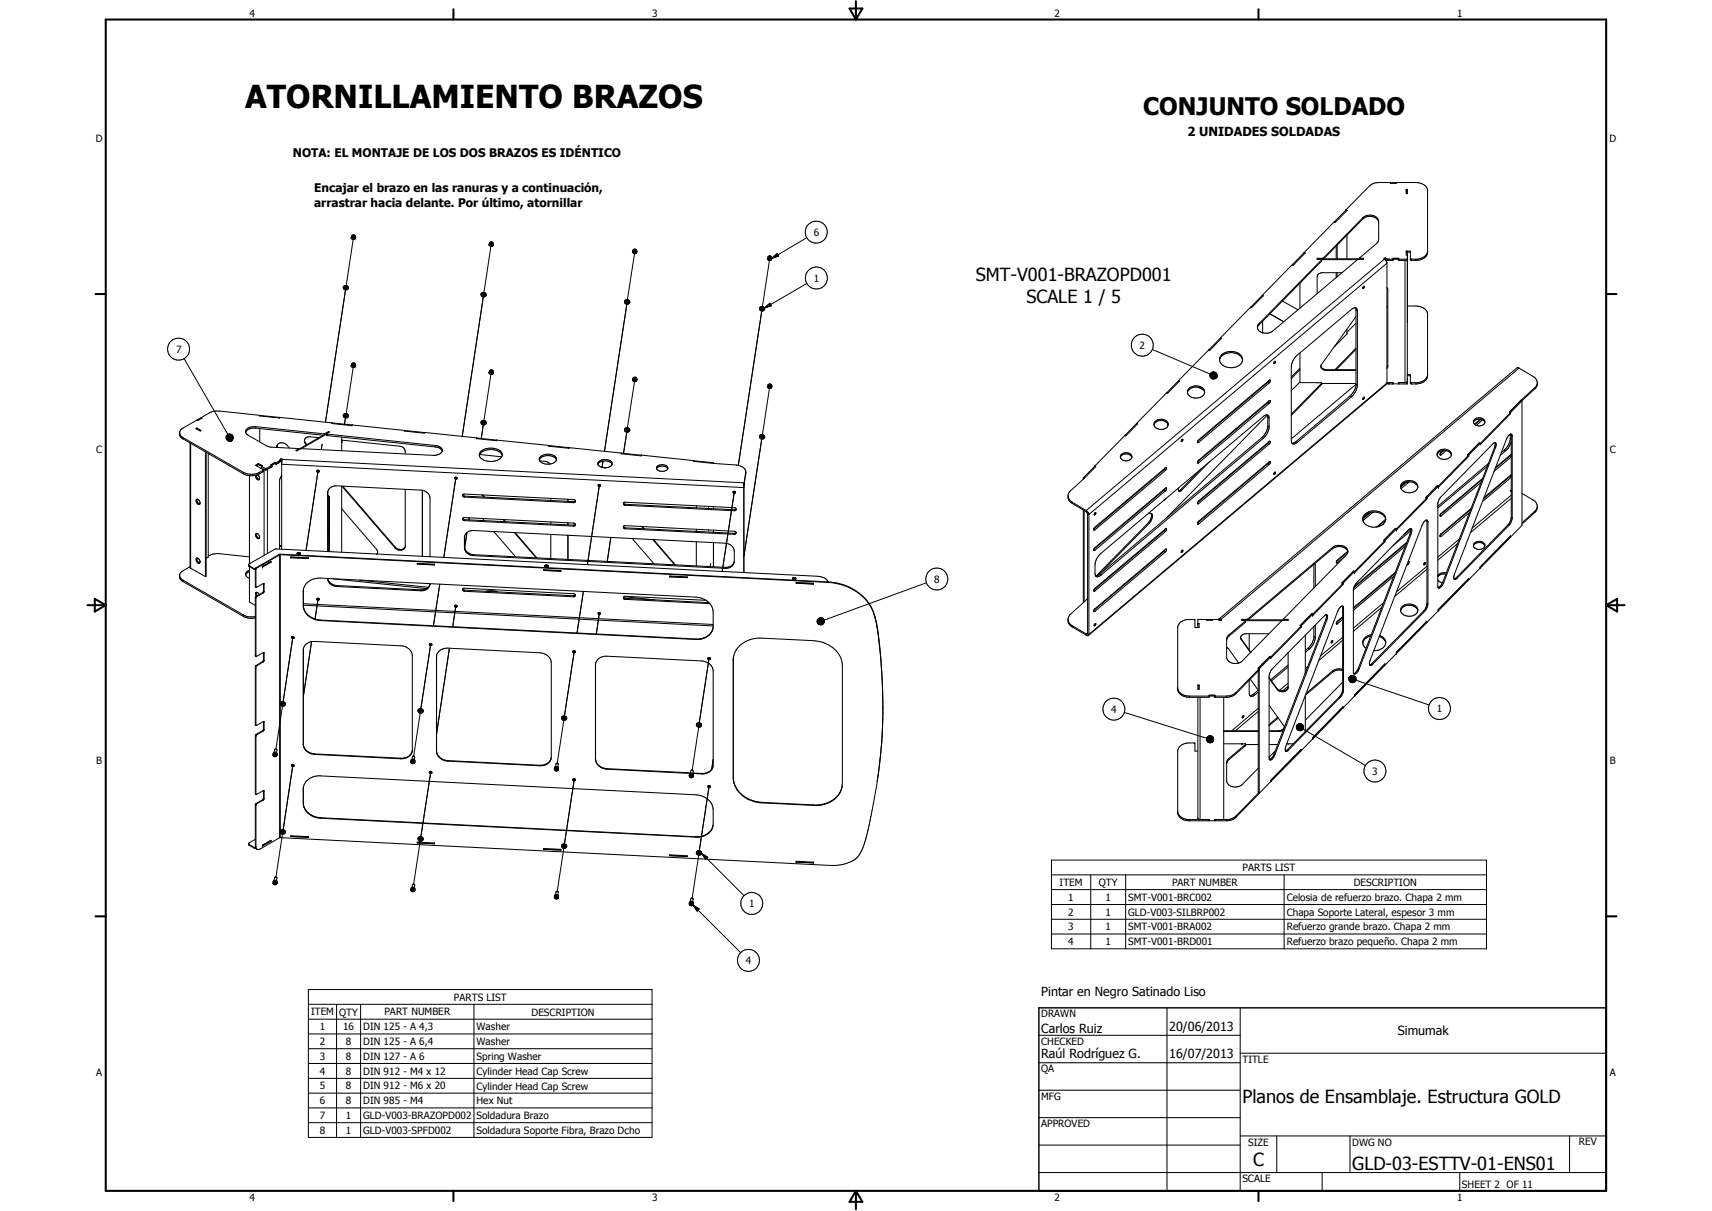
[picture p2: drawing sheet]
<svg xmlns="http://www.w3.org/2000/svg" width="594mm" height="420mm" viewBox="0 0 594 420" stroke-linecap="round" stroke-linejoin="round" font-family="sans-serif">
<defs><g id="words">
<text font-size="11" x="85.1" y="37.6">ATORNILLAMIENTO BRAZOS</text>
<text font-size="8.4" x="396.7" y="39.8">CONJUNTO SOLDADO</text>
<g font-size="6.3">
<text x="338.6" y="97.6">SMT-V001-BRAZOPD001</text>
<text x="356.2" y="105.1">SCALE 1 / 5</text>
<text x="431.1" y="382.6">Planos de Ensamblaje. Estructura GOLD</text>
<text x="434.8" y="404.7">C</text>
<text x="469.2" y="406">GLD-03-ESTTV-01-ENS01</text>
</g>
<g font-size="4.4">
<text x="412.1" y="47.3">2 UNIDADES SOLDADAS</text>
<text x="361.3" y="345.6">Pintar en Negro Satinado Liso</text>
<text x="361.3" y="358.4">Carlos Ruiz</text>
<text x="405.7" y="357.7">20/06/2013</text>
<text x="485" y="359.2">Simumak</text>
<text x="361.3" y="367.1">Raúl Rodríguez G.</text>
<text x="405.7" y="367.2">16/07/2013</text>
</g>
<g font-size="4.1">
<text x="101.6" y="54.4">NOTA: EL MONTAJE DE LOS DOS BRAZOS ES IDÉNTICO</text>
<text x="109" y="66.8">Encajar el brazo en las ranuras y a continuación,</text>
<text x="109" y="71.7">arrastrar hacia delante. Por último, atornillar</text>
</g>
<g font-size="3.5">
<text x="86.6" y="5.8">4</text>
<text x="226.3" y="5.8">3</text>
<text x="365.9" y="5.8">2</text>
<text x="505.6" y="5.8">1</text>
<text x="33.3" y="49.4">D</text>
<text x="558.5" y="49.4">D</text>
<text x="282.4" y="81.9">6</text>
<text x="282.4" y="97.7">1</text>
<text x="61.1" y="122.4">7</text>
<text x="395.4" y="121.1">2</text>
<text x="33.4" y="157.3">C</text>
<text x="558.6" y="157.3">C</text>
<text x="324.1" y="202.2">8</text>
<text x="385.6" y="247.3">4</text>
<text x="498.6" y="247.1">1</text>
<text x="33.4" y="265.2">B</text>
<text x="476.2" y="268.8">3</text>
<text x="558.6" y="265.2">B</text>
<text x="431.2" y="302.3">PARTS LIST</text>
<text x="367.7" y="307.4">ITEM</text>
<text x="381.2" y="307.4">QTY</text>
<text x="406.7" y="307.4">PART NUMBER</text>
<text x="469.8" y="307.4">DESCRIPTION</text>
<text x="260" y="314.7">1</text>
<text x="370.7" y="312.5">1</text>
<text x="370.7" y="317.7">2</text>
<text x="383.6" y="312.5">1</text>
<text x="383.6" y="317.7">1</text>
<text x="391.5" y="312.5">SMT-V001-BRC002</text>
<text x="391.5" y="317.7">GLD-V003-SILBRP002</text>
<text x="446.5" y="312.6">Celosia de refuerzo brazo. Chapa 2 mm</text>
<text x="446.5" y="317.7">Chapa Soporte Lateral, espesor 3 mm</text>
<text x="370.7" y="322.8">3</text>
<text x="383.6" y="322.8">1</text>
<text x="391.5" y="322.8">SMT-V001-BRA002</text>
<text x="446.5" y="322.8">Refuerzo grande brazo. Chapa 2 mm</text>
<text x="370.7" y="327.9">4</text>
<text x="383.6" y="327.9">1</text>
<text x="391.5" y="328">SMT-V001-BRD001</text>
<text x="446.5" y="328">Refuerzo brazo pequeño. Chapa 2 mm</text>
<text x="258.8" y="334.5">4</text>
<text x="157.5" y="347.2">PARTS LIST</text>
<text x="107.9" y="352.3">ITEM</text>
<text x="117.7" y="352.3">QTY</text>
<text x="133.4" y="352.3">PART NUMBER</text>
<text x="184.4" y="352.3">DESCRIPTION</text>
<text x="361.3" y="353">DRAWN</text>
<text x="111" y="357.4">1</text>
<text x="119.1" y="357.5">16</text>
<text x="126.1" y="357.5">DIN 125 - A 4,3</text>
<text x="165.4" y="357.5">Washer</text>
<text x="111" y="362.6">2</text>
<text x="120.1" y="362.6">8</text>
<text x="126.1" y="362.6">DIN 125 - A 6,4</text>
<text x="165.4" y="362.6">Washer</text>
<text x="361.3" y="362.5">CHECKED</text>
<text x="111" y="367.7">3</text>
<text x="120.1" y="367.7">8</text>
<text x="126.1" y="367.7">DIN 127 - A 6</text>
<text x="165.4" y="367.7">Spring Washer</text>
<text x="431.1" y="368.7">TITLE</text>
<text x="33.4" y="373.2">A</text>
<text x="111" y="372.8">4</text>
<text x="111" y="378">5</text>
<text x="120.1" y="372.8">8</text>
<text x="120.1" y="378">8</text>
<text x="126.1" y="372.8">DIN 912 - M4 x 12</text>
<text x="126.1" y="378">DIN 912 - M6 x 20</text>
<text x="165.4" y="372.9">Cylinder Head Cap Screw</text>
<text x="361.3" y="372.1">QA</text>
<text x="558.6" y="373.2">A</text>
<text x="111" y="383.1">6</text>
<text x="120.1" y="383.1">8</text>
<text x="126.1" y="383.1">DIN 985 - M4</text>
<text x="165.4" y="378">Cylinder Head Cap Screw</text>
<text x="165.4" y="383.1">Hex Nut</text>
<text x="361.3" y="381.6">MFG</text>
<text x="111" y="388.2">7</text>
<text x="120.1" y="388.2">1</text>
<text x="126.1" y="388.3">GLD-V003-BRAZOPD002</text>
<text x="165.4" y="388.3">Soldadura Brazo</text>
<text x="111" y="393.4">8</text>
<text x="120.1" y="393.4">1</text>
<text x="126.1" y="393.4">GLD-V003-SPFD002</text>
<text x="165.4" y="393.4">Soldadura Soporte Fibra, Brazo Dcho</text>
<text x="361.3" y="391.1">APPROVED</text>
<text x="433.1" y="397.5">SIZE</text>
<text x="469.2" y="397.5">DWG NO</text>
<text x="547.9" y="397.4">REV</text>
<text x="431.1" y="410.2">SCALE</text>
<text x="507.3" y="412.3">SHEET 2 OF 11</text>
<text x="86.6" y="416.7">4</text>
<text x="226.3" y="416.7">3</text>
<text x="365.9" y="416.7">2</text>
<text x="505.6" y="416.7">1</text>
</g>
</g></defs>
<g fill="none" stroke="#000" stroke-width=".35">
<path d="M463.4 77.1l-.4-.2-10.5 10.7M467.1 72.8l8.1-8.2 1.8-1.1 5.5-.2v.3h2v-.3h6.9a4 4 0 0 1 4 2.5v22.1a3.7 3.7 0 0 1-3.5 2.4l-2.5-.1v-3.1h-1.4v1.4h.4M467.1 72.8l.3 .2M467.1 72.8v.1M467.1 72.9l-4 4 .3 .2M467.1 72.9l.3 .1M467.4 73l-4 4.1M472.9 75.6v.4M472.9 76a3.4 3.4 0 0 1 5.5 1.2M472.9 75.6a3.3 3.3 0 0 1 5.5 1.2l-.1 6.9-.6 .8-5.8 4.9M472.9 76l-13.5 13.8M472.9 75.6l-13.7 14"/>
<path d="M484.5 63.4h-2v.2M488 66.2h.1M488 65.7h.4v1.5h-.4zM488 65.9h.4M119.1 99.7a.86 .86 0 0 0 .9 1 .86 .86 0 0 0 .8-1.1 .88 .88 0 0 0-.9-.5 .88 .88 0 0 0-.8 .6M119.6 99.7l.7-.1 .1 .3M119.6 99.8l.4 .4 .4-.3M119.6 99.7v.3M119.6 99.9l.1 .1M120.1 99.6h.1M120.1 99.6l-7.2 46.9M120.1 99.1l-.9 .5"/>
<path d="M120.2 99.1l.6 .3 .1 .6M120.4 99.9l-.1 .2-.6-.1M122.1 82l-.3 .5M122.2 81.7a.64 .64 0 0 1 .6-.2 .64 .64 0 0 1 .5 .5M122.2 81.7l-.4 .8M122.2 81.7l-.1 .3M122.3 82.3a.31 .31 0 0 1 .5 0 .31 .31 0 0 1-.2 .5 .31 .31 0 0 1-.3-.4 .31 .31 0 0 1 .5-.1l.2 .2a.41 .41 0 0 1-.4 .4 .41 .41 0 0 1-.4-.4zM122.7 82.3l-2.6 16.8M122.9 81.7v.2M122.9 81.7l.5 .7M122.9 81.7h-.7M122.9 81.9l-.8 .1"/>
<path d="M122.9 81.9l.5 .5M123.4 82.4a.85 .85 0 0 1-.7 .7 .85 .85 0 0 1-.9-.6M169.7 85l.5 .5h.4M169.8 84.5l-.1 .5M169.9 84.4l-.1 .1M170 84.2l-.2 .3M170 84.2a.64 .64 0 0 1 .6-.3 .64 .64 0 0 1 .5 .5M170 84.2l-.1 .2M170.4 84.7l.3 .1a.31 .31 0 0 1-.2 .4 .31 .31 0 0 1-.4-.4M170.4 84.7l-.4 .2 .3 .4 .5-.2-.2-.4M170.5 84.7l-2.6 16.8M170.5 84.6l-.4 .2"/>
<path d="M170.7 84.3l-.8 .1M170.7 84.3l.5 .5M170.8 84.1l-.8 .1M170.8 84.1l.4 .7M170.8 84.1l-.1 .2M171.2 84.8l-.4 .7-.8-.2a.51 .51 0 0 1 .1-.8 .51 .51 0 0 1 .7 .2 .51 .51 0 0 1-.1 .7h-.2M219.7 87.2l.7-.2 .4 .3v.3a.61 .61 0 0 1-.7 .3 .61 .61 0 0 1-.4-.6zM219.7 86.7v.2M219.7 86.7l-.3 .8M219.7 86.9l-.3 .6M219.8 86.7a.64 .64 0 0 1 .6-.3 .64 .64 0 0 1 .5 .5M220.1 87.2l-.2 .3 .3 .2 .3-.1-.1-.4"/>
<path d="M220.1 87.2h.3M220.1 87.2l-.2 .3a.35 .35 0 0 0 .5 .3 .35 .35 0 0 0 0-.6M220.3 87.2l-2.6 16.8M220.5 86.8l.6 .5M220.5 86.8l-.8 .1M220.5 86.6l.6 .7M220.5 86.6l-.8 .1M220.5 86.6v.2M221.1 87.3a.84 .84 0 0 1-.8 .7 .84 .84 0 0 1-.9-.5M266.4 89.7a.76 .76 0 0 0 .7 .8 .76 .76 0 0 0 .8-.8M266.5 89.2l-.1 .5M266.6 89a.64 .64 0 0 1 .7-.2 .64 .64 0 0 1 .5 .5"/>
<path d="M266.6 89l-.3 .7M266.6 89l-.1 .2M266.7 89.7l.1 .3M266.7 89.7v.3M266.7 89.7h.7M266.8 90l.4 .1M266.9 89.6l-.2 .1M266.9 89.5l.5 .2M267.1 89.6l-2.5 16.7M267.4 88.9v.3M267.4 89.7v.3M267.4 90l-.3 .2-.4-.2"/>
<path d="M267.4 88.9l-.8 .1M267.4 88.9l.4 .4M267.4 89.2h-.9M267.4 89.2l.5 .5M267.4 90l-.2 .1M267.8 89.3l.1 .4M267.8 89.7l1.9-1.8 .5 .9zM280 82.5l-12.2 7.2M280 98.3l-14.8 8.6M448.9 91.9l-.4-.2-10.5 10.7M451.1 98.2v8.7M452.5 87.6l-3.9 4.1 .3 .2"/>
<path d="M452.5 87.6l.4 .2M452.9 87.8l-4 4.1M457.1 89.8l16 .2M458.6 90.6l-21.7 22.1M458.6 90.2l-21.7 22.1M458.6 90.2v.4M458.6 90.1h12.5M458.6 90.1v.5M458.6 90.1v.1M459 89.6v.2M459.2 89.6h-2.1v.4l1.5 .1M459.2 89.6v.2"/>
<path d="M463.7 85.4v4.4M463.7 94.6v1.7M464 85.1v4.7M464 94.6v1.5M465.7 94.6h-7a1.71 1.71 0 0 0-1.6 1.4v5.9M467.4 81.6v8.2M471.8 89.5v.3M471.8 89.5l1.3 .1v.4h-1.9l-29.6 24.9-1.7 .7-1.7-.1M471.9 89.4l-.1 .1M472 89.6v.2M473.1 99.4l.3-.1v.3l-.5 .5zM480.4 89.9l-103.5 87.2"/>
<path d="M480.5 90h.3M480.6 90.1h.2M480.6 90.1l.7 1v42M480.8 89.6l-.5 .1 .3 .4M480.8 89.6l.9 .3h1.7M480.8 90l.9 .3M480.8 89.6v.4M481.3 91.3l-103.4 87.2M481.3 99.8l.3 .7v26.6M482 89.9v.4M483.4 90h1.9M483.4 89.7h1.9"/>
<path d="M485.3 90h.1M487.5 90.3v42.5M488.2 89.9v.4M488.3 90.3h-2.9v-.7h-2v.7h-2.5M488.3 87.5h1.1M488.3 90.3v41.9l-.5 .6M488.3 87.1v1.4M488.4 89.8l-3 .1M488.4 87.5l-.1 24.4M488.4 90.2l-.1 .1M489.8 89.9v.4M491.4 89.9v.4"/>
<path d="M495.4 87.4a3.8 3.8 0 0 1-3.5 2.5h-2.2l-.3-.2M166.9 102.1a.89 .89 0 0 0 .9 .9 .89 .89 0 0 0 .9-.8M166.9 102.1a.94 .94 0 0 1 .9-.6 .94 .94 0 0 1 .9 .7M166.9 102.2l.5-.6h.7l.6 .6M167.4 102.3l.2 .2 .7-.2M167.9 102h.1M167.9 102l-7.5 49.4M167.9 102l.3 .2-.3 .5-.4-.2-.1-.3M167.9 102l-.5 .3M216.7 104.7a.82 .82 0 0 1 1.3-.6 .82 .82 0 0 1 .1 1.4 .84 .84 0 0 1-1.2-.2 .84 .84 0 0 1 .1-1.2 .94 .94 0 0 1 1 0 .94 .94 0 0 1 .5 .8M217.2 104.8l.4 .3 .4-.2M217.7 104.5h.1"/>
<path d="M217.7 104.5l-7.9 52.1M218 104.8v.1M264 107.1l.1 .2M264.5 106.8h.1M264.5 106.8l-8.3 54.7M264.5 106.8l-.5 .3M264.5 106.8l.4 .4M264.9 107.2l-.4 .2-.4-.1M264.9 107.2l-.3 .3-.5-.2M265.2 106.9l2-1.7 .4 .9zM265.2 106.8a.86 .86 0 0 1-.9 1.2 .86 .86 0 0 1-.7-1.3 .86 .86 0 0 1 1.4-.1l.3 .7M265.2 106.8a.94 .94 0 0 0-1.6 .3"/>
<path d="M423.5 117.3l.3 .2-4 4-.3-.1M423.5 117.3l-4 4.1M423.5 117.3h.1M434 106.6l-10.5 10.7M436.3 113.7a2.31 2.31 0 0 0 1.9 1.8M436.9 112.7l-.6 1M436.9 112.3l-.5 .8-.1 .6M436.9 112.3v.4M438 102.5l.4 .2-4.1 4-.3-.1M438 102.5l-4 4.1M438 102.4v.1M438.1 111.4v4.1"/>
<path d="M440.6 108.9l4.9 2.7M445 104.4l5.4 3.1M467.4 114.2v1.7M467.4 115.8h.1M467.4 115.8l-4.5 4.6M470.4 106.8l.1 26.9a6 6 0 0 1-2 3.7M470.4 106.8l.5 .4 .1 .7M470.4 106.8l-1.4 .6-19.4 16.3a5.9 5.9 0 0 0-1.5 3.5v25.8a1 1 0 0 0 .6 1.1 1 1 0 0 0 1.2-.4l.3-.2M470.5 109.9l-12 16.6a1.39 1.39 0 0 0 .1 1.5 1.39 1.39 0 0 0 1.4 .5h10.5M470.5 112.1l-3.1 3.2M470.5 107.6l.5 .3M471 107.9v25.7"/>
<path d="M481.3 106.5h.3M488.4 106.2h3a3.9 3.9 0 0 1 4 2.5v22a3.8 3.8 0 0 1-4 2.5M63.9 124.4l15.2 26.3M122.1 126.4l-.2 .4M122.2 126.2a.64 .64 0 0 1 .6-.3 .64 .64 0 0 1 .5 .5M122.2 126.2l-.3 .6M122.2 126.2l-.1 .2M122.4 126.7a.28 .28 0 0 0 .2 .5 .28 .28 0 0 0 .2-.5M122.7 126.7l-2.6 16.8M122.8 126.7h-.4M122.9 126.1v.2M122.9 126.1l-.7 .1"/>
<path d="M122.9 126.1l.5 .7M122.9 126.3l-.8 .1M122.9 126.3l.5 .5M123.4 126.8l-.3 .6-.3 .1h-.5l-.4-.7M169.8 129l-.1 .4M169.9 128.8l-.1 .1M170 128.6a.64 .64 0 0 1 .6-.3 .64 .64 0 0 1 .5 .5M170 128.6l-.3 .8M170 128.6l-.1 .2M170.1 129.3l.2 .3 .5-.2M170.5 129.1l-2.6 16.8M170.5 129l-.4 .2"/>
<path d="M170.6 129.1l.2 .2M170.7 128.7l-.8 .1M170.7 128.7l.5 .5M170.8 128.5l-.8 .1M170.8 128.5l.4 .7M170.8 128.5l-.1 .2M171.2 129.2l-.2 .6-.4 .1h-.4l-.5-.5M219.4 131.9l.4 .4 .6 .1M219.7 131.2l-.3 .7M219.7 131.3l-.3 .6M219.8 131.1l.7-.2 .4 .5M220.1 131.6l-.2 .3 .3 .2 .3-.3"/>
<path d="M220.1 131.6h.3M220.1 131.6l-.2 .4 .3 .2 .4-.2-.2-.4M220.4 131.6l-2.7 16.8M220.4 131.6l.1 .1M220.5 131.2l-.8 .1M220.5 131.2l.6 .5M220.5 131l-.8 .2M220.5 131l.4 .4M220.5 131v.2M220.9 131.4l.2 .3M221.1 131.7a.63 .63 0 0 1-.8 .7 .63 .63 0 0 1-.4-.9h.6l.3 .2-.3 .6M266.5 133.6l-.2 .6"/>
<path d="M266.6 133.5a.62 .62 0 0 1 .7-.3 .62 .62 0 0 1 .5 .5M266.6 133.5l-.3 .7M266.6 133.5l-.1 .1M266.9 134l-.1 .4M266.9 134l.5 .2M266.9 133.9l-.2 .5M266.9 133.9l.5 .3M267.1 134l-2.5 16.8M267.4 134.2l-.1 .3-.5-.1M267.4 133.4v.2M267.4 133.4l-.8 .1M267.4 133.4l.4 .3"/>
<path d="M267.4 133.6h-.9M267.4 133.6l.5 .5M267.4 134.2v.3l-.7-.1M267.8 133.7l.1 .4M267.9 134.1l-.3 .6-.4 .1h-.4l-.5-.6M399.9 121.2l20 8.6M405 136.2l-10.6 10.7M408.9 132.1l.4 .2M408.9 132.1l-3.9 4.1M408.9 132.1h.1M409.3 132.2l-4 4.2-.3-.2M412.1 136.2a3.3 3.3 0 0 1 3-1.9 3.3 3.3 0 0 1 2.9 1.9"/>
<path d="M412.5 134.9a3.6 3.6 0 0 1 5.4 .4 2.2 2.2 0 0 1-2.5 2.8 2.5 2.5 0 0 1-3.2-2.7zM415.9 134.4l1.8 .9M419.5 121.4l-10.6 10.7M419.8 130.2l2.4 .6-2.3-.4zM419.9 129.9l2.3 .9-2.4-.6zM419.9 130.4l2.3 .4-2.3-.1zM419.9 130.6h2.3M419.9 130.7l2.3 .1-2.2 .1zM419.9 130.8h2.3M420 129.7l2.2 1.1-2.3-.9zM420 130.9l2.2-.1-2 .3zM420.2 129.5l2 1.3-2.2-1.1z"/>
<path d="M420.2 131.1l2-.3-1.8 .5zM420.3 129.3l.3-.1 1.6 1.6zM420.3 129.3l1.9 1.5-2-1.3zM420.4 131.3l1.8-.5-1.5 .6zM420.6 129.2l.2-.2 1.4 1.8zM420.7 131.4l1.5-.6zM420.8 129h.3l1.1 1.8zM420.9 131.5l1.3-.7zM421.1 129l.3 .1 .8 1.7zM421.2 131.5l1-.7zM421.4 129.1l.2 .1 .6 1.6zM421.5 131.4l.7-.6z"/>
<path d="M421.6 129.2l.6 1.6zM421.8 129.3l.4 1.5zM422 129.5l.2 1.3zM422.2 129.7v1.1zM422.2 130.8l-.5 .6zM422.2 130.8l-.3 .4zM422.2 130.8l-.1 .2zM422.3 130l-.1 .8zM422.3 130.2l-.1 .6zM423.2 125a4.3 4.3 0 0 1 6.1-2.3l1.3 1 .6 1.3M423.9 123.1a4.8 4.8 0 0 1 7.1 .8 2.64 2.64 0 0 1-2.3 3.5 4.1 4.1 0 0 1-5.5-2.6zM434.4 137v.3"/>
<path d="M434.7 136.7v.3M438.1 133.9v.2M439.9 139.7l.5 .3M439.9 139.7l-24.3 20.5M439.9 132.6l.5 .3M439.9 132.6l-24.3 20.6 .4 .3M440.2 139.3l-.7 .8M440.3 139.1l-.4 .6M440.3 132l-.4 .6M440.4 132.9l.1-.1a.5 .5 0 0 0 .3-.5 .5 .5 0 0 0-.3-.4l-24.5 20.7-.5 .7 .1 .3 .4-.1M440.4 140l.4-.8-.1-.3-24.7 20.7-.5 .8 .1 .3 .4-.1M440.4 140l-24.4 20.6"/>
<path d="M440.4 132.9l-24.4 20.6M442.2 125.6l.3-.3a.45 .45 0 0 1 0 .6 .45 .45 0 0 1-.5 .2zM451.1 127.8l-3 3M451.1 128.3l-3 3M451.1 132.5l-3 3.1M451.1 122.4v10.4l7.5 .1M458.3 127l.6 .8 1.4 .5M458.6 133.4l-10.5 10.7M458.6 133l-10.5 10.7M458.6 133v.4M458.6 132.9v.5M458.6 132.9v.1"/>
<path d="M458.6 133.1h11.9M460.3 128.3h10.2M460.3 128.3v.2M468.5 137.4l.5 .3M468.5 137.4l-18.8 15.8M469 137.7l-18.8 15.8M470.5 121.2l-6.8 7.1M470.5 120.8l-7.3 7.5M471 133.6l-.5-.3-22.4 19M471 133.6l-.1 .7a6.1 6.1 0 0 1-1.9 3.4M473.1 137.9l.3-.1v.3l-.5 .5zM481.3 132.8h2.1v.4h-1.4"/>
<path d="M481.3 133.1l.7 .1M481.3 133.1l-103.6 87.4M481.3 132.9l-103.4 87.2M481.5 127.1l-.2 .5M481.6 127.1l-.3 .7M481.6 126.8l-.1 .3M482 132.8v.4M483.4 133.2h1.9M485.3 132.9h.1M488.2 132.8v.4M488.3 130h1.1v3l.4 .2M488.3 131.4l.1 1.7-.2 .1"/>
<path d="M488.3 130.3h1.1M488.4 132.6l-3.1 .2 .1 .4h2.8M489.8 133.2h1.6M489.8 132.8v.4M491.4 132.8v.4M495.4 130.3a3.7 3.7 0 0 1-3.5 2.5l-2.5-.2M527.1 127.7l-.7-.1-103.5 87.2M527.1 127.7l5.6 3.4 .8 1.7M527.1 127.7l-103.4 87.2M527.8 138.9l-4 4.1 .4 .1M527.8 138.9l.3 .2M527.8 138.9h.1"/>
<path d="M528.1 139.1v43.2l-3.9 4.1M528.1 139.1l-3.9 4M532.7 134.8l-4.6 4.2M532.7 134.4l-4.9 4.5M532.7 134.4v.4M533.5 132.8l-.2 1.1-.6 .9M533.5 132.8l-.8 1.6M62.4 150.3l.2 .8 .9 .7M63.5 151.8v.5M63.5 151.8l20.9 12.1M63.5 152.3l20.9 12.1M65.9 153.7v43.2l.3 .2"/>
<path d="M66.2 153.8v43.3M68 148.7l.3-.2 1.5 .9-.3 .1zM68.3 148.5v.2M68.3 148.7l-.2 .1M68.3 148.7l1.3 .8M68.4 145.7l-4.9 2.8a2.04 2.04 0 0 0-1.2 1.9 2.04 2.04 0 0 0 1.2 1.9M69.8 144.9l.3 .2M69.8 144.9h.1M70.1 145.1l-.3-.2-1.4 .9M70.1 145.1l-1.4 .8-.3-.2M71.3 156.8v43.3M71.5 157v42.9l-.2 .2"/>
<path d="M72.3 157.4v35.9l-.8 .4M78.4 151.7l1.9 1.2-1.8-.9zM78.5 151.5l1.8 1.4-1.9-1.2zM78.5 152l1.8 .9-1.8-.6zM78.5 152.3l1.8 .6zM78.6 151.2l1.7 1.7-1.8-1.4zM78.6 152.5l1.7 .4zM78.7 151l.2-.2 1.4 2.1zM78.7 151l1.6 1.9-1.7-1.7zM78.8 152.7l1.5 .2zM78.9 150.8l.3-.1 1.1 2.2zM79 152.9h1.3z"/>
<path d="M79.2 150.7l.2-.1 .9 2.3zM79.3 153l1-.1zM79.4 150.6l.3-.1 .6 2.4zM79.5 153l.8-.1zM79.7 150.5l.3 .1 .3 2.3zM79.8 153l.5-.1zM80 150.6l.2 .1 .1 2.2zM80 153l.3-.1zM80.1 150.6v2.3M80.2 150.7l.2 .1-.1 2.1zM80.3 150.7v2.2M80.4 150.8l.2 .2-.3 1.9z"/>
<path d="M80.5 150.8v2.1M80.6 151l.2 .3-.5 1.6zM80.7 152.5l-.4 .4zM80.8 152.3l-.5 .6zM80.8 151.3l-.5 1.6zM80.9 152l-.6 .9zM80.9 151.5l-.6 1.4zM80.9 151.8l-.6 1.1zM88.8 148a3 3 0 0 0-3.5 1.6l.1 .8 .7 .6 7.4 4.1 9.9 .5M88.8 148l23.7 2.5M88.8 148.5l23.3 2.5M88.8 148.5a3.4 3.4 0 0 0-3.5 1.5"/>
<path d="M88.8 148v.5M90.1 148.7v4.6M90.1 144.3l.1-.2 6.9 .7M90.2 144.1v.1M90.2 144.1l-15.5-1.5-1.7 .5-3.2 1.8M90.2 144.1l-.1 .2 6.9 .7 .1-.2M96 155.2a1.93 1.93 0 0 1 1.5-1.6 1.93 1.93 0 0 1 2.1 .8l.9 1M96.1 154.8v.4M97.1 144.8v.1M97.1 144.8l118.5 12.4M97.3 159.9l-.6 .7M97.3 159.4v.5"/>
<path d="M97.6 159.7l.2 .1M97.6 159.7l-.3 .2M97.8 159.9l-2 1.2M97.8 159.8l-.1 1.3M97.9 159.4l-.1-.1a.66 .66 0 0 0-.9 .6l-.2 .2M97.9 159.4l160.3 8.1M97.9 159.4l-.1 .4M103.4 155.6h.1M103.4 155.6l.1 .1M103.5 155.8l-.8 .5 .3 .2 1.4-.8 45.8 2.3a3 3 0 0 0 3.3-1.5M103.5 155.7v.3M105.7 152.4l.4 1.4"/>
<path d="M106 154.1l.3 .2M106.1 153.8l.4 .4M106.1 153.8l-.1 .3M110.6 151.8l-3-.2a1.51 1.51 0 0 0-1.8 .6 1.51 1.51 0 0 0 .2 1.9M111.8 154.1l-.3 1.9M112.5 150.5v.3M112.7 150.5h-.2M112.7 150.5v.2M113.3 150.5l.2 .1M113.3 150.5l.2 .6M113.3 150.6l-8.7 5.1M113.5 150.6l37.5 4"/>
<path d="M113.5 151.1l37.5 4M113.5 150.6v.5M114 149.7l-1.3 .8M114 149.7l.3 .2-1 .6M114 149.7v.2M114 149.9l-11.1 6.4M114 149.9l.2 .1M115.3 146.8l6.8 .9M118.6 152.7l20.1 2.1a2.14 2.14 0 0 1 1.9 2.7M118.6 151.6v4.8M118.7 152.7l-.1 1M119.2 143.9a.88 .88 0 0 1 1.4-.3 .88 .88 0 0 1-.3 1.4 .9 .9 0 0 1-1.1-1.1z"/>
<path d="M119.6 144.2l.1 .2M119.6 144.2v.2M119.6 144.2l.3-.3 .5 .5M119.6 144.4l.4 .3 .4-.2M120.1 143.9h.1M120.1 143.9l-.6 3.3 .5-2.9M120.4 144.4v.1M120.4 144.3l-.3 .3-.4-.2M120.9 144.1a.92 .92 0 0 0-.9-.5 .92 .92 0 0 0-.9 .6M120.9 144.2v.2M122.2 147.4v.1M122.2 147.4l-.1 .3"/>
<path d="M140.4 149.4l-.1 .2M140.4 149.4l-.1 .2 6.9 .7M140.4 149.4h.1M147.2 150.1h.1M147.2 150.1v.2M147.3 150l-.1 .3M151 154.6a2.05 2.05 0 0 1 2.5 1.9M151 155.1a2.51 2.51 0 0 1 2.5 1.4M151 154.6v.5M165.4 152.2l6.9 .7M165.5 151.9l-.1 .3zM166.3 158a4.4 4.4 0 0 1 5.4-1.9 2.98 2.98 0 0 1 2.6 1.9"/>
<path d="M166.4 157.7l7.7 .8M166.9 156.5a5.9 5.9 0 0 1 6.1-.4 1.86 1.86 0 0 1 1.3 2 1.86 1.86 0 0 1-1.8 1.6 5.2 5.2 0 0 1-6-1.2l-.2-.9zM166.9 146.6a.91 .91 0 0 1 .9-.7 .91 .91 0 0 1 .9 .7M167.3 146.1a.78 .78 0 0 1 1.3 .4 .78 .78 0 0 1-1 .9h-.2a.74 .74 0 0 1-.3-1.2M167.4 146.6l.2 .3h.5M167.9 146.3h.1M167.9 146.3l-.9 5.8 .8-5.4M167.9 146.4l-.4 .1-.1 .4 .4 .2 .4-.2M167.9 146.4l.3 .5M168.3 146.7l-.1 .2M172.3 152.7v.2M172.4 152.7l-.1 .2"/>
<path d="M187.1 159.6a3.7 3.7 0 0 1 6 0M187.3 159.9l2.5 .3 1 .8M187.4 158.5a3.9 3.9 0 0 1 5.7 .5 2.07 2.07 0 0 1-2.4 2h-1.2a2.11 2.11 0 0 1-2.3-2zM190.5 154.6v.2l6.9 .6M190.5 154.6v.2M190.5 154.6h.1M209.2 160a2.91 2.91 0 0 1 3.2 1.1M209.2 160l-1 .3-.7 .8M209.2 159.9l-.3 2.3M215.6 157.4v-.2l6.9 .7M215.6 157.4l6.9 .8M215.6 157.2v.2"/>
<path d="M215.6 157.2v.1M216.8 148.9a.91 .91 0 0 1 1-.5 .91 .91 0 0 1 .7 1M216.8 148.8l-.1 .3M217.2 149.1l.3-.2 .5 .2a.41 .41 0 0 1-.3 .5 .41 .41 0 0 1-.5-.2zM217.2 149.3l.8 .1M217.7 148.9h.1M217.7 148.9l-1.3 8.4M217.8 148.5h-.6l-.3 .3M217.9 148.5a.77 .77 0 0 1 .5 1.1 .77 .77 0 0 1-1.2 .3l-.3-.3-.2-.6M222.5 158.2v-.3l18.2 1.9M222.5 157.9v.1M222.5 157.9v.3"/>
<path d="M240.7 159.8l-.1 .3M240.7 159.8v.1M240.7 159.9l6.9 .7v.2M240.7 159.9v.2M263.6 151.3a.91 .91 0 0 1 1-.5 .91 .91 0 0 1 .7 .9M263.6 151.2v.3M263.7 151.1a.82 .82 0 0 1 1.3-.1 .82 .82 0 0 1-.3 1.3l-.8-.2-.3-.7M264 151.5a.44 .44 0 0 0 .4 .4 .44 .44 0 0 0 .5-.2M264 151.5l.4 .3 .5-.2M264.5 151.3h.1M264.5 151.3l-6.4 41.7M264.5 151.3l-.5 .2"/>
<path d="M264.5 151.3l.4 .4M388.8 158.7a2.26 2.26 0 0 1 4 0M388.8 158.7a2.02 2.02 0 0 1 2-1.6 2.02 2.02 0 0 1 2 1.6M388.8 158.7a2.24 2.24 0 0 0 4 0M390.4 151l-10.5 10.7M394.4 146.9l-4 4.1M394.4 146.9l.4 .2M394.8 147.1l-4.1 4.1-.3-.2M400.4 147.4a2.45 2.45 0 0 1 3.1-1.5 2.21 2.21 0 0 1 1.9 1.5M400.8 146.2a2.76 2.76 0 0 1 4.6 .9 2.65 2.65 0 0 1-2.2 2 2.65 2.65 0 0 1-2.7-1.4v-1zM405.1 146.9v1.1M410.1 153.2h-.1"/>
<path d="M410.4 152.4l-.5 .4 .1 .4M410.4 152.4h.1M410.5 152.4l-.4 .8M424 145.8l.2 .1M428.8 148.8v.2M428.9 141.6l.2 .2M429 148.6l.1 .2M436.4 156.6v.2M437.9 151.8l.5 .3M437.9 151.8l-56.3 47.5M438.4 152.1l1-1.2 .9-1.8 .1-4.3a.85 .85 0 0 0-1.3-.7l-57 47.9a6.1 6.1 0 0 0-2.1 4v3a.88 .88 0 0 0 .3 .9 .88 .88 0 0 0 .9 .1l.9-.4M438.4 152.1l-56.3 47.5"/>
<path d="M438.9 140.6l-.4 .1M439 140.2l.3 .1M439.7 143.9l.2 .6v4a7 7 0 0 1-2 3.3M439.8 144.1l-16 16.2M439.9 147.8l.5 .3M439.9 144.8l.5 .3M439.9 153.8l.5 .3M439.9 153.8l-24.3 20.6M440.3 153.2l-.4 .6M440.4 154.1l-24.4 20.6M440.8 153.2l-.3-.1-24.5 20.7-.5 .7 .1 .3 .4-.1M440.8 153.2h.1"/>
<path d="M440.8 153.2l-.4 .9M449.7 153.2l.5 .3M449.7 153.2l-1.4 .6M498.7 157.5a2.62 2.62 0 0 0 2.3 2 2.62 2.62 0 0 0 2.6-1.6 2.63 2.63 0 0 0-4.4-1.4l-.5 .7v.6M498.7 157.6a2.81 2.81 0 0 1 4.9 .2M499.7 157.6l.4 .2M499.7 157.5v.4M499.7 157.9h.1M500.1 157.8l-.3 .1M500.8 156.3l-1.1 1.2M501.1 156.3l-1.4 1.2M501.9 156.3l-1.8 1.5"/>
<path d="M509.3 157.8l.3 .1-10.5 10.8v.4l10.5-10.7v-.5M509.3 157.8l.3 .1M511.3 146.6l.2-.5a2.39 2.39 0 0 1 3.7 .2l.1 .3M511.5 145.7a2.24 2.24 0 0 1 3.8 .6 2.08 2.08 0 0 1-2.1 1.5 2.08 2.08 0 0 1-1.9-1.7zM513.3 153.7l-4 4.1M513.3 153.7l.3 .1M513.3 153.7l.4 .1M513.6 154.3h.1M513.6 153.8l-4 4.1M513.6 153.8v.5M513.7 145.4l-2.1 1.8M514 145.5l-2.2 1.8"/>
<path d="M514.5 145.7l-2.2 1.9M518.6 155.2l.3 .2M518.6 155.2l-18 46.8M518.7 153.6l-.1 1.6M518.8 153.6a1.12 1.12 0 0 1 .1 1.8M518.8 153.6l-.8 .4-18 18.4-.9 1.7-.2 29.5a.52 .52 0 0 0 .5 .5 .52 .52 0 0 0 .5-.4l1.1-1.5M518.9 155.4l-17.9 46.8M522 156.1l.5 .3M522 156.1l-1.1 .9M522.5 156.4l-1.9 1.6M524.1 150.7h.4l.3 .6M524.1 150.7l-.8 .6-.6 1.2-18.3 47.9a.59 .59 0 0 0 .5 .7 .59 .59 0 0 0 .7-.4"/>
<path d="M524.1 150.7l-.1 2.1a6.4 6.4 0 0 1-2 3.3M524.1 152.1l.3 .2M524.1 158.2l-5.3 4.4M524.1 158.2l.3 .2M524.2 143.1v.5l-10.5 10.7M524.2 143.1l-10.5 10.7M524.3 150.6l.1 .5M524.4 151.1l.4 .2M524.4 151.1v28.5M524.4 153.3l-1.1 2.2-.8 .9M524.4 158.5l-6 5.1M524.4 157.6l-5.4 4.6"/>
<path d="M524.4 157.7l-.3 .5M524.8 151.3v28.4M68.1 173.4a.96 .96 0 0 1 1.1 .4 .96 .96 0 0 1-.2 1.2 1.32 1.32 0 0 1-.9-1.6zM68.4 173.2a1.41 1.41 0 0 0 .9 1.7M84.4 164.4a6.2 6.2 0 0 0 5.7 0M84.4 163.9v.5M86.6 165v30.6M89 164.8a1.41 1.41 0 0 0 1 1.6M89.3 164.7a1.04 1.04 0 0 1 .4 1.8 1.32 1.32 0 0 1-.9-1.6M89.4 161v.5l-.3 .2M89.4 161l1.4 .8M89.7 160.9l1.4 .8-.3 .1"/>
<path d="M89.7 160.9l-1 .5 2.5 1.5v.8M89.7 160.9l-.3 .1M90.1 163.9v.5M90.8 161.8v.5l1.3 .8M90.8 161.8l1.3 .8M91.2 163.7h.1M91.2 163.7l-1.1 .7M91.3 163.2l-1.6 .9a6.3 6.3 0 0 1-5.3-.2M91.3 163.1v.6M91.6 162.8v29.9M92.1 163.1h.2M92.1 162.6h.2"/>
<path d="M92.1 162.6v.5M92.3 162.6v.5M94 161.3l1.5-.9 .3 .3-1.4 .8zM94.3 161.9v-.4l-2 1.1M94.3 161.9l-2 1.2M94.3 161.9h.1M94.4 161.5v.4M94.4 161.9l-1.6 .9v29.2M95.5 160.4l.3 .2M95.8 160.6v.5M96.7 160.1l-.9 .5M96.7 160.6l-.9 .5"/>
<path d="M96.7 160.1v.5M97.7 161.1v29.4M97.7 161.1l160.4 8.1v-.4M97.7 165.1l-.7 1.5v23.9M110 163.2l.4 .3M110 163.2l-.1 .4 .4 .3 .4-.2 .1-.3M110 163.2l.4-.1 .4 .3M110.4 163.5l-4.2 27.5M110.8 163.4l-.4 .1M113.7 171a2.74 2.74 0 0 1 3.2-2.4l29.1 1.5a3.2 3.2 0 0 1 3.2 2.7v20.4M113.7 170.5v20.9M113.7 171.9l.6 .7v18.8"/>
<path d="M113.8 171.9l.2 .5v19M114 172.7l.3 .1M118.6 176.5l12.2 14.3 .3 .7-.3 .7M118.9 168.7l18.3 21.2M140.6 169.8v19.9M146.6 170.1v22.9M157.8 165.7l.2 .2 .6-.1M158.2 165.9l-4.2 27.5M160.6 171.7l.6-.3 37.8 1.9 .7 .5-.2 .4-.5 .2M160.6 179.9l.6-.3 37.8 1.9a.55 .55 0 0 1 .7 .5 .55 .55 0 0 1-.7 .5M160.6 179.8l.6 .5M160.6 179.9v.5l.6 .2"/>
<path d="M160.6 171.7v.6l.6 .2M160.6 171.7l.6 .4M161.2 172.5l37.8 1.9M161.2 172.1l37.8 1.9M161.2 172.1v.4M162.8 179.7l-.1 .7M167.3 171.7l.6 .8M167.4 179.9l.7 .7M167.5 171.7l.7 .8M191.1 172.9v.8M197.1 173.2v.7M199 174v.4"/>
<path d="M199.6 173.8l-.6 .2M207.6 168.2l.4 .2M207.7 160.2l1-.6 1.9-.2a1.58 1.58 0 0 1 1.7 2 3.2 3.2 0 0 1-4.8-.3zM208 168.4l-4.2 27.5M208.4 168.3l-.4 .1M208.7 162.1l1.6 .2M216.3 174.7l.1 .4 .6 .2M216.4 174.6v-.2l.6-.2 38.3 2.1a.54 .54 0 0 1 .1 .6 .54 .54 0 0 1-.6 .3M216.4 174.6l.6 .4M217 175.3l37.8 1.9M217 175l37.8 1.9M217 175v.3"/>
<path d="M227.8 162.6a2.59 2.59 0 0 1 3.9 0M228.1 161.7l.2-.1a2.3 2.3 0 0 1 3.5 .9 2.39 2.39 0 0 1-4 0zM240.6 160.1l7 .7M241.6 175.5v.7M245.9 175.7l-.1 .4M247.6 175.8v.7M247.6 160.8l7.9 .5a3.4 3.4 0 0 1 3.3 2.3v.7M254.4 170.6l.4 .2M254.5 170.6l-.1 .3 .3 .3 .4-.1 .1-.4M254.5 170.6l.4-.2 .3 .3M254.8 170.8l-4.2 27.5 4.2-27.3M254.8 176.9v.3"/>
<path d="M255.2 170.7l-.4 .1M255.4 176.6l-.6 .3M258.1 168.4v30.3M258.2 168.3l-.1 .1M258.2 167.5l-.1 31.2M258.2 168v.1M258.2 167.5v.5M258.8 163.8l-.6 4.2M370.6 172.1l.3 1 1.2 1.1M372.1 174.2v.5M372.1 174.7l4.8 2.8M372.1 174.2l4.8 2.9"/>
<path d="M375.9 165.8v.5M375.9 177l.1 32.1M375.9 165.8l.3 .2M376.2 177.2v31.6M376.2 166l-4.9 4.4a2.68 2.68 0 0 0 .8 4.3M376.9 177.1v.4M376.9 177.1l.7 .7 .3 .7M376.9 177.5l.5 .7M377.4 178.2l.5 .3M377.4 178.2v41.6M377.9 178.5v41.6M379.9 161.8l.3 .1"/>
<path d="M379.9 161.8l-4 4M379.9 161.7l.3 .2-4 4.1M379.9 161.7v.1M380.1 177.8l.1 .1M391.1 173.5l.1 .2-.1-.1M395.9 169.4l.2 .1M396.1 176.4l.2 .1-.2-.1M398.8 177.9l.9 .5M399.7 178.4l-.3-.2a2.8 2.8 0 0 1-.9 3.2M399.7 178.4a3.3 3.3 0 0 1-.9 3.2M401 172.3h.2M403.9 170.1l-24.3 20.3"/>
<path d="M403.9 163l.5 .2M403.9 163l-24.3 20.5M403.9 170.1l.5 .2M404.3 162.3l-.4 .7M404.3 169.5l-.4 .6M404.4 163.2l.4-.6-.1-.4-25.1 21.1M404.4 170.3l.4-.8-.2-.3-24.7 20.9-.3 .6M404.4 163.2l-24.4 20.6M404.4 170.3l-24.4 20.6M404.5 173l-.6 .6M405.3 179.2l-.6 .5M408.9 169.3l.2 1.1"/>
<path d="M409.7 169.9l-.7 .4M409.7 169.9l.3 .2M410 170.1l-.3 .3h-.6M415.5 174.5l.5 .2M415.5 160.3l.5 .3M416.9 162.6l-7.2 7.3M418 179.1l-.1 .4M419.7 160.2l-9.7 9.9M423.2 167.7v.2M423.2 167.6v.2M423.8 160.3l-18.5 18.9M426.4 165.3l-.5 .1"/>
<path d="M427 164.8h-.4M429 170.1l-.5 .2M431.1 168.1l-.1 .3M439.9 160.9l.5 .3M439.9 160.9l-24.3 20.5M440.3 160.3l-.4 .6M440.4 161.2l.4-.8-.1-.3-24.7 20.7-.5 .8 .1 .3 .4-.1M440.4 161.2l-24.4 20.6M442.2 164l.4-.1-.5 .7zM473.1 179.6a4.7 4.7 0 0 1 7.6 0l.2 .7M473.1 179.6l-.2 .7M473.4 178.6a4.8 4.8 0 0 1 7.4 .8 3.1 3.1 0 0 1-3.6 3.5 3.4 3.4 0 0 1-4.3-3z"/>
<path d="M475.1 178l-2.1 1.7M475.6 177.8l-2.7 2.3M476.5 177.7l-3.6 3M486.6 167.6a3.5 3.5 0 0 1 5.4 1 3.1 3.1 0 0 1-4.8 1.9 1.75 1.75 0 0 1-.6-2.9zM487.6 167.4l-1.5 1.3M488.1 167.3l-2.1 1.8a2.71 2.71 0 0 1 2.4-1.9 3.3 3.3 0 0 1 3.5 1.6l.1 .3M488.1 167.3l.5 .3M488.1 167.3h.1M488.6 167.6l-2.5 1.9M488.9 167.1l-.3 .5M494.8 172.6l.3 .2M495.1 172.8v.4l-10.5 10.7v-.4"/>
<path d="M495.1 172.8l-10.5 10.7M498.8 168.5l.3 .2-4 4.1M498.8 168.5l-4 4.1M499.7 178.8l.1 .3 .3-.1M499.7 178.8l.4 .2M499.7 178.7v.1M509.9 177.8l-9.8 8.3M510.3 176.8l-10.6 8.9M510.4 176.4l-10.7 9.3M514 167.4l-13.9 11.6M514.3 166.4l-14.6 12.3M514.5 166l-14.5 12.2-.3 .5"/>
<path d="M516.1 161.8l-17.2 14.5M516.5 160.8l-17.6 14.8M524.1 165.2l-9.3 7.9M524.1 165.2l.3 .2M524.4 179.6l.4 .1M524.4 179.6l-.4 1.5-.7 1M524.4 170v.5M524.4 172.9l-14.1 11.9M524.4 171.8l-13.5 11.4M524.4 164.7l-9.5 7.9M524.4 165.6l-10 8.4M524.4 164.8l-.3 .4"/>
<path d="M524.8 179.7l-.5 1.5-.7 1.1M528.1 171.2l3.9 2.3a2.3 2.3 0 0 1 .7 3.7M532.7 177.7l-4.6 4.2M532.7 177.2l-4.6 4.2M532.7 177.2v.5M533.5 175.6l-.2 1.1-.6 1M62.4 199.8l.2 .8 .9 .7M65.9 196.6l-2.4 1.4a2.04 2.04 0 0 0-1.2 1.9 2.04 2.04 0 0 0 1.2 1.9M66.2 197.1l1.8 1.1M68 198.2l3.3 1.9M68.3 193.6a1.1 1.1 0 0 0-.1 1.2 1.1 1.1 0 0 0 1.1 .6l.2-.5M68.3 193.6l.7 .3 .5 1"/>
<path d="M68.4 193.6a1.3 1.3 0 0 0 .9 1.6M69.5 194.9l-.5 .3M72.3 193a6.1 6.1 0 0 1 3.9-.9l10.4 1.1M85.3 199.4l.5 .9 .8 .4M86.3 196l9.1-5.5h.5l187.9 9.4a3.6 3.6 0 0 1 3.5 2M86.3 196l.2 .3M86.3 196l.2 .5M86.5 196.3v.2M86.5 196.3l1.7 1M86.5 196.5l1.7 1M86.6 197.8l-.4 .2a1.46 1.46 0 0 0-.9 1.4M86.6 198.3l-.9 .5-.4 .7"/>
<path d="M86.6 196.6v12.3l2 1.2M88.2 197.3l.4 .1M88.2 197.3v.2M88.2 197.5l.4 .2M88.6 197.3v6.3l.3 .2M88.6 197.3l.2 .1M88.7 197.1l-.1 .2M88.7 197.1l.2 .1M88.8 185.3a.99 .99 0 0 1 1.1 .4 .99 .99 0 0 1-.1 1.2 1.27 1.27 0 0 1-1-1.6zM88.8 197.4l.1 6.4M88.9 197.2l-.1 .2M89.1 185.1a1.22 1.22 0 0 0 .9 1.6"/>
<path d="M93.9 194.9h.1M94 195v.1M94 194.9l-2.9 1.6M94 195.1l-2.9 1.7v-.3M94 194.9v.2M94 195.1v-.3l-2.9 1.7M94 195.1h.1M96.8 192.4l-8.1 4.7M96.8 192.4l.2 .1M97 189.1l.7 .4M97 189.4l.7 .3M97 192.5v98.2"/>
<path d="M97 192.5l-8.1 4.7M97 192.5l190.2 9.6M97.3 192.3l-.1 51.8M97.3 192.3l-.5 .1M97.3 192.3l190 9.6M101 193.2l6 .3v.3l-6-.3zM101 193.5l6 .1M103.1 192.2l.4-.3 .7 .3M103.2 192.2l.2 .1M103.4 192.3l.2-.2 .4 .2M104.2 192.2l-.8 .1M104.2 192.2l.1-.1a.63 .63 0 0 0-.6-.4 .63 .63 0 0 0-.6 .4l.1 .1"/>
<path d="M113.7 191.1l.3 .1M114 183.5l-.3 2M131 191.8l-.3 .4M137.1 190.1l-18.5-21.4v22.9M137.2 189.9l-.1 .2M140.6 189.7a2.09 2.09 0 0 1-3.4 .2M140.6 189.7a1.99 1.99 0 0 1-3.5 .4M144.8 195.7l6 .3v-.3l-6-.2v.2M161.2 186.5a2.74 2.74 0 0 1 3.1-2.4l87.3 4.4a3.1 3.1 0 0 1 3.2 2.8v3.4a2.74 2.74 0 0 1-3.2 2.5M161.2 190v-.3v.3M161.2 190a3.2 3.2 0 0 0 3.1 2.8M161.2 180.6l37.8 1.9"/>
<path d="M161.2 186.1v3.9M161.2 180.3l37.8 1.9M161.2 180.3v.3M161.2 190a3.3 3.3 0 0 0 3.2 2.4M162 184.8l-.8 5.2M164.3 192.8l87.3 4.4M164.4 192.4l-.1 .4M164.4 192.4l87.3 4.4M171.4 184.4l7.5 8.8M174.6 180.3l.7 .7M174.9 180.3l.6 .7M178.5 184.8l7.5 8.7"/>
<path d="M178.8 184.8l7.5 8.7M188.6 197.7l6 .3v.2l-6-.3zM189.1 196.5l.4-.2 .7 .2M189.3 196.6l.3-.2 .3 .2M190.2 196.5a.55 .55 0 0 0-.6-.5 .55 .55 0 0 0-.5 .5l.8 .1M190.2 196.5l-.3 .1M191.1 181.1v.7M191.1 185.4v8.4M197.1 181.4v.7M197.1 185.7v8.4M199 182.2v.3M199.6 181.9l-.6 .3"/>
<path d="M212 186.5l-1.3 8.3M216.3 182.8l.1 .5 .6 .2M216.4 182.8v-.3l.6-.1 38 1.9 .4 .5M216.4 182.8l.6 .3M217 183.5l37.8 1.9M217 183.1l37.8 1.9M217 183.1v.4M219.4 186.9l7.5 8.7M222.6 182.7l.7 .7M222.9 182.7l.7 .7M226.5 187.2l7.6 8.8M226.8 187.2l7.6 8.8"/>
<path d="M232.4 199.9l6.1 .3v.2l-6.1-.2zM241.6 183.6v.8M241.6 188v8.3M245.9 183.9l-.1 .3M246.5 196v.6M246.6 195.7l-.1 .9M246.6 195.5l-.1 1.1M247.6 183.9v.8M247.6 188.3v8.3M251.7 196.8l-.1 .4M254.8 194.9a2.91 2.91 0 0 1-3.1 1.9M254.8 185v.4"/>
<path d="M255.4 184.8l-.1 .4-.5 .2M255.4 184.8l-.6 .2M379.6 190.7v.3l.4-.1M379.6 183.6l.4 .2M379.6 190.7l.4 .2M379.6 183.5v.4M379.6 183.9h.1M379.6 183.3v.1M379.6 183.3v.2M380 183.8l-.4 .1M380.4 199.8v.1M380.4 199.8h.2"/>
<path d="M380.6 199.8l-.4 .1M381.1 199.6l-.5 .2M381.6 199.3l.5 .3M381.6 199.3l-.5 .3M385 199.8l-1.5 1.6M398.5 181.4l.3 .2M398.5 181.4l-18.1 18.4M398.8 181.6l-17.7 18M403.2 191.8l-.3 .1M403.9 191.3l.5 .2M403.9 191.3l-24.3 20.5M403.9 184.2l-24.3 20.5"/>
<path d="M403.9 184.2l.5 .2M404.3 190.7l-.4 .6M404.3 183.6l-.4 .6M404.4 184.4l.4-.7-.2-.3-24.6 20.7-.4 .6M404.4 191.5l.4-.6-.1-.4-24.8 20.8-.3 .5M404.4 191.5l-24.4 20.6M404.4 184.4l-24.4 20.6M410.2 190.9h.3l-.1 .4-.5 .4zM415.5 181.5l.5 .3M416.4 180.7l-.5 .2M455.9 195.8v8.2M456.4 195.5v8"/>
<path d="M462.4 189.9a3.2 3.2 0 0 1 5.3 1.5l-.5 1.1-21.8 22.3M462.4 190.4l-29.3 24.7M462.4 189.9l-29.5 24.9M462.4 190.4a3.8 3.8 0 0 1 5 .3l.2 .6M462.4 189.9v.5M463.7 194.9l.4 .3M466.7 193l-2.6 2.2M467.6 191.3l-3.7 3.2-.2 .7h.4M467.6 191.3l.1 .2-3.9 3.4M469.7 198.2l-4 4 .3 .2M469.7 198.2l.3 .1M469.7 198.1v.1"/>
<path d="M470 198.3l-4 4.1M470 198.3v.4M470 198.7h.1M480.2 181.7l-.5 .4M480.6 187.6v.4l-10.5 10.7M480.6 187.6l-10.5 10.7M480.8 180.5l-2.7 2.3M480.8 180.2l-3.2 2.7M483.6 200l-14 11.8M484 199l-14.4 12.1M484.1 198.6l-14.5 12.2M484.2 183.3l-4 4.1 .4 .2"/>
<path d="M484.2 183.3l.4 .2M484.2 183.3h.1M484.6 183.5l-4 4.1M487.6 189.5l-18 15.2M488 188.6l-18.2 15.3M488.2 188.1l-18.2 15.4M488.3 195.7l.3 .1M488.6 195.8l-.5 .4M488.6 194.9l.1-.1a.64 .64 0 0 1-.1 1M489.4 185l.3 .2M489.4 185l-18 46.8M489.5 183.4l-.1 1.6"/>
<path d="M489.5 183.5l-2.4 2M489.6 184.1l-6.2 5.3M489.7 185.2l.2-1.4-.5-.4-18.6 18.8-1 1.7M489.7 185.2l-18 46.8M494.3 195.3l.3-.1v.3l-.5 .5zM494.5 195.2h.1M495 180.5h.2l.3 .6M495 180.5a2.65 2.65 0 0 0-1.5 1.8l-18.2 47.4a.67 .67 0 0 0 0 1 .67 .67 0 0 0 1-.2M495 180.4l.2 .5M495.2 180.9l.3 .2M495.2 180.9v28.5M495.2 197.5l-11.3 9.5"/>
<path d="M495.2 196.5l-10.6 8.9M495.5 181.1v28.4M499.7 185.8l.4 .3M499.7 186.1l.1 .1M499.7 185.7v.4M500.1 186.1l-.3 .1M501.7 199.2l-1.8 .1-1 .8M501.9 198.8l-2 .1-1 .8M505.8 188.6l-6.9 5.8M506.4 187l-7.5 6.3M511.3 189.4l.2-.4a2.36 2.36 0 0 1 3.7 .2l.1 .2M511.5 188.5a2.22 2.22 0 0 1 3.8 .7 2.09 2.09 0 0 1-2.1 1.4 2.09 2.09 0 0 1-1.9-1.6z"/>
<path d="M513.6 196.7l10.6-10.7v.4l-10.5 10.7M513.6 197.1l-4 4.1M513.6 197.1h.1M513.7 196.7l-.1 .4M523.3 182.1l.3 .2M523.3 182.1l-18 18.4M523.6 182.3l-18 18.4M63.5 201.3v.5M63.5 201.3l20.9 12.1M63.5 201.8l20.9 12.1M84.4 213.4a5.9 5.9 0 0 0 4.2 .5M84.4 213.9a5.7 5.7 0 0 0 4.2 .5"/>
<path d="M84.4 213.4v.5M88.6 207.4l.2 .1M88.6 203.5l.2 .1M88.9 206.9l.2 .1M88.9 206.9l-.3 .4v20.2M89.1 205.5l-.4 .4 .3 .9M89.1 205.5l-.2 .3 .4 .9M89.1 205.5l.9 .8M89.1 207l-.3 .4 .1 20.4M91.1 205.6l.2 .1M91.1 205.6l-2.2 1.3M91.3 205.7l-2.2 1.3"/>
<path d="M91.4 205.1l.2 .1M91.6 202.6v2.6M91.6 202.6l-.2-.2v2.8l-.3 .4M91.6 205.2l-.3 .5M91.6 202.6l-.3-.2-2.4 1.4M105.2 210.1l142.3 7.1M105.2 205.2a5.4 5.4 0 0 1 6-4.6l130.3 6.6a5.9 5.9 0 0 1 6 5.2l-.2 5.8M105.2 210.1a5.8 5.8 0 0 0 6 5.2M105.2 205.2v4.9M105.3 209.5l142.2 7.2M105.3 204.5v5.9a5.9 5.9 0 0 0 5.9 4.7M105.3 205l-.1 .2"/>
<path d="M110 207.7l.4 .2 .4-.1M110 207.6a.41 .41 0 0 0 .3 .7 .41 .41 0 0 0 .5-.5M110 207.6h.4l.4 .2M110.4 207.9l-1.1 6.9M111.2 215.3l130.3 6.6M111.2 215.1v.2M111.2 215.1l130.3 6.6M113.7 200.7a3 3 0 0 0 3.2 2.8M113.8 200.7a3.2 3.2 0 0 0 3.2 2.5M115.6 200.8l32.4 3.4M116.9 203.5l29.1 1.5M117 203.2l-.1 .3"/>
<path d="M117 203.2l29.1 1.4M124.7 201.3l23.9 2.5M146.1 204.6l-.1 .4M149.2 202.5a2.8 2.8 0 0 1-3.2 2.5M149.2 202.7a3 3 0 0 1-3.1 1.9M152.6 202.7l-2.2 14.4M157.8 210.1l.4 .3M158.2 210.4l-1.1 7 1.1-6.8M158.6 210.2l-.4 .2M160.6 204.3l.6-.2 38 1.9 .5 .6-.7 .5M160.6 204.3v.6l.6 .2M160.6 204.3l.6 .5"/>
<path d="M161.2 205.1l37.8 2M161.2 204.8l37.8 1.9M161.2 204.8v.3M168.6 205.1a6.7 6.7 0 0 1 4 .3M199 206.7v.4M199.6 206.4l-.6 .3M202.4 205.2l-2.2 14.4M207.6 212.6l.4 .3M207.6 212.6v.4l.5 .2 .3-.5M207.6 212.6l.5-.1 .3 .2M208 212.9l-1.1 7.1 1-6.9M208.4 212.7l-.4 .2"/>
<path d="M216.3 207.3l.1 .5 .6 .1M216.4 207.3l.2-.4h.4l28 1.4M216.4 207.3l.6 .3M216.5 207l10.7 1.2M217 207.9l29.3 1.5M217 207.6l29 1.5M217 207.6v.3M232.4 200.1l6 .3M238.4 200.2v.2M238.5 200.3l-.1 .1M247 219.1a5.7 5.7 0 0 1-5.5 2.6M247 219.1a5.6 5.6 0 0 1-5.5 2.8"/>
<path d="M247.3 218.2l-.3 .9M247.4 217.8l-.1 .4M275 200.8l.4-.2 .7 .2M275.3 201l.1-.2 .5 .2M276.1 200.8a.53 .53 0 0 0-.5-.5 .53 .53 0 0 0-.5 .6l.8 .1M276.1 200.8l-.2 .2M276.3 202.3l6 .3v-.2l-6-.3v.3M283.6 215.4l.1 .6zM283.6 215.7l.1 .3zM283.6 215.2l.1 .8zM283.7 216l.2 .5zM283.7 216l.5 .6z"/>
<path d="M283.7 216l.7 .7zM283.7 216l.9 .8zM283.7 216l1.2 .8zM283.7 216l1.5 .7zM283.7 216l1.7 .7zM283.7 216l2 .5-.3 .2zM283.7 216l2.1 .3-.1 .2zM283.7 216l2.3 .1-.2 .2zM283.7 216l2.3-.2v.3zM283.7 216l2.4-.5-.1 .3zM283.7 216l2.3-.7 .1 .2zM283.7 216l2.3-1v.3z"/>
<path d="M283.7 216l2.1-1.2 .2 .2zM283.7 216l1.9-1.4 .2 .2zM283.7 216l1.7-1.6 .2 .2zM283.7 216.1h2.3M283.7 215.9h2.3M283.8 214.9l.1-.1-.2 1.2zM283.8 214.9l-.1 1.1zM284.1 214.5l.2-.1-.6 1.6zM284.1 214.5l-.4 1.5zM284.3 214.4l.3-.1-.9 1.7zM284.6 214.3h.3l-1.2 1.7zM284.9 214.3l.3 .1-1.5 1.6z"/>
<path d="M285.2 214.4h.2l-1.7 1.6zM287.2 202.1a17.6 17.6 0 0 1 15.6 9.7M287.3 201.9a17.9 17.9 0 0 1 15.5 9.7l.6 1.7M287.3 201.9l-.1 .2M287.3 201.9h.1M303.1 212.4l1.1 4 .5 3.3M303.4 213.3l1.3 6.3M303.4 213.1v.2M304.7 219.6l.3 2.4a169.2 169.2 0 0 1 1.4 23.2M304.7 219.7l.8 7.3M321.5 202.2l-35.5 12.9M370.6 214.9l.5 1.4 1 .8"/>
<path d="M372.1 217.1v.4M372.1 217.5l4.8 2.9M372.1 217.1l4.8 2.9M376.2 208.8l-4.9 4.5a2.68 2.68 0 0 0 .8 4.2M376.9 220v.4M377.4 219.6l-.5 .4M377.4 219.8l.5 .3M377.4 219.8l-.5 .2M377.4 207.6l-1.2 1.2M379.6 211.9l.4 .2M379.6 204.8l.4 .2M379.6 211.8v.4l.4-.1"/>
<path d="M379.6 204.7v.4l.4-.1M379.8 217.1h.1M380.1 216.3l-.4 .5 .1 .3M380.1 216.3h.1M380.2 216.3l-.1 .6-.3 .2M390.1 202.6l.2 .1M392.3 200.8l.1 .2M392.5 200.6l.1 .2M415.7 216.3h.4v1.4h-1.5v-2.6l-.2-.2a6.2 6.2 0 0 0-4.4 .7l-.9 .9-.4 .9v22a3.8 3.8 0 0 0 3.5 2.5h7.4v-.7h2v.7M418.7 214.9v.3h2v-.3M418.7 214.9v.3M423.4 215.3h.3"/>
<path d="M423.5 215.3l-1.1-.4h-6.6l-.1 2.8M423.7 214.9l-.6-.1-.3 .2M423.7 214.9v.4M432.2 215.9l-5.8 4.9M432.2 215.4l-5.8 4.9M432.2 215.8v.1M432.2 215.3v.6M432.2 215.4h.1M432.2 215.3h12.6M432.7 214.9v.2M432.9 214.8l-2 .1v.3l1.3 .1M432.9 214.8v.3"/>
<path d="M433.5 214.8v.3M433.5 219.9v5.6M440.4 219.9h-8.3a1.38 1.38 0 0 0-1.3 .6 1.38 1.38 0 0 0-.1 1.4M445.4 214.8l1.6 .1v.3l-2.1 .1-14 14.2-1.1 .5M445.4 214.8v.3M445.6 214.9v.2M447 215.1l-16 .1M451.2 217l.3 .2M451.5 217.2v.4l-10.5 10.7M451.5 217.2l-10.5 10.7M455.2 213l.3 .1M455.2 213l-4 4"/>
<path d="M455.2 212.9v.1M455.5 213.1v.4M455.5 213.1l-4 4.1-.3-.2M455.5 213.5h.1M455.9 217.3v3.9a6 6 0 0 1-2 3.7M456.4 216.8v4.3M460.1 214.9l.4 .2M460.1 214.9l-7.1 18.5M460.2 213.2l-.6 .5-18.3 18.5-.7 1.2-.2 1.2 .1 29M460.2 213.2l-.1 1.7M460.2 213.2a1.14 1.14 0 0 1 .3 1.9M460.5 215.1l-18.1 46.7"/>
<path d="M463.7 216.2l.4 .2M465.8 210.3l.1 28.9M465.9 214l-2 1.8-.2 .6h.4M465.9 210.8l.3 .1M465.9 214.2l-2.1 1.9M465.9 214.9l-1.8 1.5M466 202.4v.4l-10.5 10.7M466 202.4l-10.5 10.7M469.8 203.9v29.8M479.5 210.7l-9.9 8.3M480.1 209.1l-10.5 8.8M486 211.9a3.3 3.3 0 0 1 3-1.9 3.3 3.3 0 0 1 3 1.9"/>
<path d="M486.6 210.4a3.5 3.5 0 0 1 5.4 1 2.84 2.84 0 0 1-4.1 2.3 1.89 1.89 0 0 1-1.7-1.2 1.89 1.89 0 0 1 .4-2.1zM494 212l.4 .1M494 212l-18 18.3M494.4 212.1l-18.1 18.4M495.1 215.6h.1M495.1 215.6v.4M495.1 215.6l-10.5 10.7v.4M495.1 216l-10.5 10.7M495.2 209.4l.3 .1M495.2 209.4l-.6 1.8-.6 .8M495.5 209.5l-.4 1.5-.7 1.1M498.9 201.2l.7 .6 .9 .4"/>
<path d="M499.1 211.9l-4 4.1M500.6 202l.4 .2M500.6 202l-.7 1.2-.9 .7M505.3 200.5l.3 .2M505.3 200.5l-.7 .4M509.6 201.2v-.4l-10.5 10.7v.5M509.6 201.2l-10.5 10.8M88.6 227.5l.2 .1M88.6 227.5l.3 .3M88.6 231.4l.2 .1M88.9 230.9l-.3 .4v20.2l.3 .2M88.9 230.9l.2 .1"/>
<path d="M89.1 231l-.3 .4 .1 20.3M91.1 229.5l.2 .2M91.1 229.5l-2.2 1.4M91.3 229.7l-2.2 1.3M91.4 226.4l.2 .2M91.4 226.4v2.8l-.3 .3M91.4 229.1l.2 .1M91.4 226.4l-2.5 1.4M91.6 226.4v.1M91.6 226.6v2.6M91.6 229.2l-.3 .5M101.2 221l.3 .4 .6-.3"/>
<path d="M101.3 220.9a.42 .42 0 0 1 .6 0 .42 .42 0 0 1-.1 .6l-.5-.1zM101.6 221l-3.4 22.5M101.7 220.8l-.1 .4M105.2 225.6v32.7M105.2 225.6a3.4 3.4 0 0 1 4-3.1l29.9 1.6a4 4 0 0 1 4 3.4l-.1 33.1M105.3 225.1v33.4a4.1 4.1 0 0 0 4 3.1M105.3 225.4l-.1 .2M108.1 222.6l-2.8 19M149 223.4l.3 .4 .6-.2M149.5 223.3l-.1 .3M149.5 223.3l-3.5 22.6M149.5 223.3l.4 .3a.49 .49 0 0 1-.5 .4 .49 .49 0 0 1-.4-.4v-.2"/>
<path d="M149.5 223.3l-.5 .1M151.5 227.8v.2a3.4 3.4 0 0 1 3.9-3.1l31.9 1.6a4 4 0 0 1 4 3.5v32.6a3.4 3.4 0 0 1-4 3.1M151.5 227.5v33.4a4.1 4.1 0 0 0 4 3M155.9 224.9l-4.4 29.6M198.8 226a.5 .5 0 0 0 .4 .3 .5 .5 0 0 0 .5-.2M199.3 225.8l-3.4 22.6zM199.3 225.8l.4 .2-.2 .4h-.5l-.2-.4M199.3 225.8l-.5 .2M206.7 230.5l-.1 .3a3.4 3.4 0 0 1 4-3.1l32.9 1.6a3.9 3.9 0 0 1 4 3.5l-.2 33.4M206.7 230.3l-.1 33.1M241.5 221.7v.2M245.7 228.3l.2 .3 .6-.1"/>
<path d="M246.1 228.1l-.1 .4M246.1 228.1l-3.5 22.6M246.1 228.1h-.3a.42 .42 0 0 0 .1 .7 .42 .42 0 0 0 .6-.3M246.1 228.1l.4 .4M254.5 228v.9M305.5 227.1l.8 13.4M377.9 220.1l-.3 .4-.7-.1M408.7 239a3.9 3.9 0 0 0 4 2.5M415.7 237.7h.4v1.4h-.4zM415.7 237.8h.3M416 238.1h.1M425.7 224.6l.6 .5 3.5 4.9"/>
<path d="M426.4 220.3l-.7 1.4v6.4a3 3 0 0 0 4.1 1.9M426.4 220.8l-.7 1.3M426.4 220.3v.5M430.5 221.1l.2 .6M430.7 221.9l3.3 4.5M430.7 221.7l3.4 4.6M430.7 221.7v.2M433.5 236l.2 5.2M433.9 235.6l2.7 3.9M436.6 232.8v41.9l.4 .2-8.1 8.2M436.6 239.4l-1.5 1.3M437 232v43.3"/>
<path d="M437 232.5l-8.1 8.2M440.4 235.3l2.8 3.9M440.4 235.1l2.8 3.8M440.6 227.8l.3 .2-12 12.3M440.6 227.8l-4 4.1 .4 .1M440.6 227.8l-4 4 .4 .2M440.6 227.8l.4 .1M440.6 227.8h.1M440.9 228.3h.1M441 227.9v.4M443.2 238.9v.3M446.9 238.5a2.27 2.27 0 0 1-3.7 .4"/>
<path d="M447 226.5v12.1M447 238.1l-1.9 1.6M447 237l-3 2.5M447 231.4l-5.8 4.8M447 230.8l-6.1 5M447 238.3l-.1 .2M447 238.6a2.2 2.2 0 0 1-3.8 .6M453 233.4h.1M453 233.4l-10.9 28.3M453 220.3v13.1M453.2 232.9l-.2 .2M453.8 231.3l-.8 .7"/>
<path d="M453.9 224.9l.5 .3M453.9 224.9l-.9 .8M454.4 225.2l-1.4 1.2M455.9 220.9l.5 .2M456.4 221.1a6.1 6.1 0 0 1-2 4.1M461.9 223l.1 .1M462.4 222.2l-.5 .8M462.4 222.2h.1M462.4 222.2v.6l-.4 .3M462.4 233.2l-9.4 8M462.4 232.8l-9.1 7.7M462.4 232.8v.4"/>
<path d="M465.9 239.2l.3 .2M465.9 239.2l-.2 1.2-.9 1.4M465.9 236.7l-12.9 13.2M465.9 232.7a4 4 0 0 0-3.5 .5M465.9 232.2l-1.6-.1-1.9 .7M465.9 222.2l-8.2 7M465.9 221.1l-7.6 6.4M468.2 235.2l-.1 .6zM468.2 235.2v.8zM468.2 235.2l.1 1.1zM468.2 235.2l.3 1.3zM468.2 235.2l.4 1.4z"/>
<path d="M468.2 235.2l.7 1.6-.3-.2zM468.2 235.2l.9 1.7-.2-.1zM468.2 235.2l1.2 1.7h-.3zM468.2 235.2l1.5 1.6-.3 .1zM468.2 235.2l1.7 1.5-.2 .1zM468.2 235.2l1.9 1.4-.2 .1zM468.2 235.2l2.2 1.2-.3 .2zM468.2 235.2l2.3 .9-.1 .3zM468.2 235.2l2.4 .7-.1 .2zM468.2 235.2l2.4 .4v.3zM468.2 235.2l2.4 .1v.3zM468.2 235.2l2.3-.1 .1 .2z"/>
<path d="M468.2 235.2l2.2-.3 .1 .2zM468.2 235.2l1.9-.5 .3 .2zM468.2 235.2l1.7-.7 .2 .2zM468.2 235.2l1.7-.7zM468.2 235.2l1.2-.8h.3zM468.2 235.2l1.2-.8zM468.2 235.2h2.4M468.2 235h2.3M468.3 235l-.1 .2zM468.5 234.7l-.3 .5zM468.6 234.6l.3-.2-.7 .8zM468.6 234.6l-.4 .6z"/>
<path d="M468.9 234.4h.2l-.9 .8zM470.5 236l25.4 8.6M471.4 231.8a2.94 2.94 0 0 1-1.6 1.9M471.4 231.8l.3 .2M471.7 232l-.2 .3a1.5 1.5 0 0 1-1.7 1.4M475.6 220.6a3.2 3.2 0 0 0-2.7 2.5M475.8 220.2a2.82 2.82 0 0 0-2.8 3.5l1 1.2M476 230.3l.3 .2M476 230.3l-.7 .4M478.6 220.8a3.1 3.1 0 0 1 2.3 2.3M478.8 220.5a2.52 2.52 0 0 1 2.1 2.5 2.52 2.52 0 0 1-2.3 2.5l-1.9 .3M484.6 226.7l-4 4.1"/>
<path d="M88.6 251.4l.2 .1M88.6 255.3l.2 .1M88.9 254.8l-.3 .4v20.3M88.9 254.8l.2 .1M89.1 254.9l-.3 .4 .1 20.3 2.5-1.3M91.1 253.5l.2 .1M91.1 253.5l-2.2 1.3M91.3 253.6l-2.2 1.3M91.4 253l.2 .2M91.6 250.5v2.7M91.6 250.5l-.2-.1v2.7l-.3 .4M91.6 250.5l-.2-.2-2.5 1.4"/>
<path d="M91.6 253.2l-.3 .4M95.8 259.9l.3 .2-.1 1.1M95.8 259.9l-.5 .2-.1 .9M97.3 244.5l-.1 44M97.7 244.1a.42 .42 0 0 1 .6-.1 .42 .42 0 0 1 .1 .6h-.4zM97.7 244.3l.4 .2 .4-.2M98.2 243.9l-2.4 16M98.2 243.9l-.1 .3M98.8 243.8l.2 .2a.88 .88 0 0 1-.7 1 .88 .88 0 0 1-1-.6M98.8 243.8a.85 .85 0 0 0-1-.3 .85 .85 0 0 0-.5 .9M98.8 243.9a.99 .99 0 0 0-1.6 .2M98.8 243.9l.2 .3"/>
<path d="M105.2 258.3a3.9 3.9 0 0 0 4 3.4M105.3 258.1l-.1 .2M145.1 246.3a.88 .88 0 0 0 .6 1.1 .88 .88 0 0 0 1.1-.6M145.2 246.3l-.2 .2M145.2 246.3l.7-.3 .8 .3M145.5 246.6a.44 .44 0 0 0 .4 .3 .44 .44 0 0 0 .4-.2M145.5 246.5a.42 .42 0 0 0 .3 .5 .42 .42 0 0 0 .5-.2M145.9 246.3l.4 .5M145.9 246.3l-.4 .2M146 246.4l-.1 .2M146 246.4l-2.5 15.9M146.7 246.3l.1 .5"/>
<path d="M146.7 246.3a.96 .96 0 0 0-1.6 0M195.1 248.5a.89 .89 0 0 1 1.4 .2 .89 .89 0 0 1-.3 1.3 .89 .89 0 0 1-1.3-.4v-.8M195.1 248.5l-.2 .3M195.2 248.6l-.3 .2M195.2 248.6a1 1 0 0 1 1.4 .6M195.3 249.1l.3 .5 .4-.1M195.3 249.1v.1M195.8 248.9l-.1 .3M195.8 248.9l-2.4 15.9M195.8 248.9l.3 .5-.7-.2M195.8 248.9l-.5 .2M196.2 249.2l-.2 .2"/>
<path d="M241.8 251.2a.87 .87 0 0 0 .7 1.1 .87 .87 0 0 0 1-.8M241.9 251l-.3 .5M241.9 251l.7-.3 .7 .4M242 250.9l-.2 .1M242.1 251l.6-.1 .8 .6M242.1 251.6l.7 .2M242.6 251.2v.3M242.6 251.2l-2.4 16M242.6 251.2l.4 .4M242.6 251.2l-.4 .1-.1 .4 .7 .1M243 251.6l-.2 .2M243.3 251.2l.1 .3"/>
<path d="M306.3 241.6a171 171 0 0 1-1.6 27.4M306.4 247.6a159 159 0 0 1-2 23.5M390.2 247.2l28.5 8.9M412.7 241.5v.4M412.7 241.5h12.9M415.7 241.9v42l.7 .5v-42.5M418.7 256.2l2.4 .6-2.4-.3zM418.7 256.5l2.4 .3h-2.4zM418.7 256.7h2.4M418.7 256.8h2.4l-2.3 .2zM418.7 256.9h2.4M418.8 256l2.3 .8-2.4-.6z"/>
<path d="M418.8 257l2.3-.2-2.2 .5zM418.9 255.8l2.2 1-2.3-.8zM418.9 257.3l2.2-.5-2 .7zM419.1 255.6l.2-.2 1.8 1.4zM419.1 255.6l2 1.2-2.2-1zM419.1 257.5l2-.7-1.8 .8zM419.3 255.4l.3-.1 1.5 1.5zM419.3 257.6l1.8-.8-1.5 .9zM419.6 255.3h.2l1.3 1.5zM419.6 257.7l1.5-.9zM419.8 255.3h.3l1 1.5zM419.9 257.7l1.2-.9z"/>
<path d="M420.1 255.3h.3l.7 1.5zM420.1 257.7l1-.9zM420.4 255.3l.7 1.5zM420.6 255.4l.5 1.4zM420.8 255.6l.3 1.2zM421 255.8l.1 1zM421.1 256.1v.7zM421.1 256.8l-.7 .8zM421.1 256.8l-.5 .7zM421.1 256.8l-.3 .5zM421.1 256.8l-.1 .3zM421.1 256.3v.5z"/>
<path d="M421.5 241.6h.1M424.6 258.1h7.5l.1 .6M424.6 253.5h12M424.6 253.8h12M424.6 241.9v42.5M425.6 241.5v.4M428.9 240.7l-1 .7-1.8 .5h-4.6v-.7M428.9 240.3a4.8 4.8 0 0 1-3.3 1.2M428.9 240.3v.4M431.2 248.5l.4-.2-.3 .7-.3-.1zM431.5 248.3h.1M432.2 258.7l-5.8 4.9"/>
<path d="M432.2 258.3l-5.8 4.9M432.2 258.7h.1M432.2 258.2v.1M432.2 258.3h4.4M435.1 240.7l-1.4 .6M435.1 240.7l.5 .3M435.6 241a1.19 1.19 0 0 1-1.9 .2M436.6 246.8l-7.9 6.7M436.6 245.7l-9.2 7.8M436.6 240.1l-1 .9M440.4 244.7l5.2 7.2v.5M440.4 253.5h3.3"/>
<path d="M440.4 258.3h3M443.4 248.8l-3 2.6M443.6 249.1l-3.2 2.7M443.7 253.5v.3M445.4 253.2l-1.4 .6h-3.6M445.6 252.5l-.5 .6-1.4 .4M446.5 258.1h2.3M450 251.7l-.2 .5zM450 251.7l-.1 .8zM450 251.7l-.1 1zM450 251.7v1.3zM450 251.7l.2 1.5z"/>
<path d="M450 251.7l.4 1.7zM450 251.7l.7 1.8-.3-.1zM450 251.7l.9 1.8h-.2zM450 251.7l1.2 1.8h-.3zM450 251.7l1.4 1.8h-.2zM450 251.7l1.7 1.7-.3 .1zM450 251.7l1.9 1.5-.2 .2zM450 251.7l2.1 1.4-.2 .1zM450 251.7l2.2 1.1-.1 .3zM450 251.7l2.3 .9-.1 .2zM450 251.7l2.3 .6v.3zM450 251.7l2.3 .3v.3z"/>
<path d="M450 251.7l2.2 .1 .1 .2zM450 251.7l2.1-.2 .1 .3zM450 251.7l1.9-.3 .2 .1zM450 251.7l1.7-.5 .2 .2zM450 251.7l1.7-.5zM450 251.7l1.4-.6zM450 251.7l1.1-.6zM450 251.7l.9-.6zM450 251.9h2.3M450 251.7h2.2M450 251.5h2.1M450.2 251.5l.2-.2-.4 .4z"/>
<path d="M450.2 251.5l-.2 .2zM450.4 251.3l.2-.1-.6 .5zM452.2 252.9l21.6 12.7M453 253.8h.1M453 241.3v12.5M455.5 255.9v.5M455.5 255.9h.1M464.8 241.8l.3 .1M464.8 241.8l-18.1 18.3M465.1 241.9l.7-1.1 .4-1.2v-28.9l-.2-.4a2.02 2.02 0 0 0-1.8 1.8l-18 46.8a1.23 1.23 0 0 0 .2 1.8l.7-.4M465.1 241.9l-18 18.4M466 245.7v-.5l-10.5 10.7"/>
<path d="M470 241.6l-18.5 18.8M470 241.6h.1M470 241.1h.1M470.1 241.1l10.5-10.7v.4l-10.5 10.8M470.1 241.1v.5M88.6 275.3l.2 .2M88.6 279.3l.2 .1M88.6 275.5h.1M88.7 275.5l.2 .1M88.9 278.8l-.3 .3v14.6M88.9 278.8l.2 .1M89.1 278.9l-.3 .4 .1 15 .4 .4 .9-.1 6.8-3.9"/>
<path d="M91.1 277.5l.2 .1M91.1 277.5l-2.2 1.3M91.3 277.6l-2.2 1.3M91.4 274.3v2.8l-.3 .4M91.4 277l.2 .1M91.4 274.4l.2 .1M91.4 274.3h.1M91.5 274.3h.1M91.6 274.3v.2M91.6 274.5v2.6M91.6 277.1l-.3 .5M94.7 261.9a.71 .71 0 0 1 .8-.5 .71 .71 0 0 1 .6 .6"/>
<path d="M94.7 261.9l.1-.5a.75 .75 0 0 1 1-.4 .75 .75 0 0 1 .3 1M94.7 261.9l.2 .3M94.8 262.2l.5 .3M94.8 262.2a.58 .58 0 0 1 .7-.7 .58 .58 0 0 1 .3 .9M94.9 262.2l.3 .3M95.2 262.2l.2-.5 .4 .4-.3 .2M95.2 262.2l.3 .1M95.2 261.8v.1M95.2 261.9l.3 .1M95.2 261.9v.3M95.2 262.5h.3M95.4 262.5l.1 .1"/>
<path d="M95.5 262v.3M95.7 261.9l-.2 .1M95.8 262.4l-.3 .1M95.9 262.4l-.4 .2M96.1 262l-.2 .4M101.2 265.4l.4 .4 .5-.2M101.2 265.5l.1 .3 .4 .2 .4-.4M101.2 265.5l.5-.3 .4 .4M101.6 265.4l-3.4 22.5M101.7 265.2l-.1 .4M105.2 273.8a5.2 5.2 0 0 1 6-4.6l130.3 6.6a5.9 5.9 0 0 1 6 5.2l-.2 5.8M105.2 278.7a5.8 5.8 0 0 0 6 5.2"/>
<path d="M105.2 273.8v4.9M105.3 273.1v5.9a6 6 0 0 0 5.9 4.7M105.3 273.6l-.1 .2M105.3 278.5l-.1 .2M109.2 261.7l29.9 1.6M109.3 261.6l29.8 1.5M109.3 261.6l-.1 .1M139.1 263.1v.2M142.6 261.6a3.9 3.9 0 0 1-3.5 1.5M142.6 264.1a.65 .65 0 0 1 1-.2 .65 .65 0 0 1 .1 .9M142.6 264.1l.2 .7M142.7 264.2a.71 .71 0 0 1 1.2 .2"/>
<path d="M142.8 264.8l.3 .1M142.8 264.8l.4 .2M143 264.6l-.1-.3 .6-.1-.2 .5M143 260.9a3.7 3.7 0 0 1-3.9 2.4M143 264.2v.4M143 263.4l.2-.9 .4-.2 .3 .4-.1 .9M143 264.6l.3 .1M143 264.3l.3 .2M143 260.5l-.2 .8M143.1 264.9h.2M143.3 264.5v.2M143.5 264.3l-.2 .2"/>
<path d="M143.6 264.8l-.3 .1M143.7 264.8l-.4 .2M143.8 263.6l-.3-.2a.84 .84 0 0 0-.8 .4 .84 .84 0 0 0 .1 1M143.8 263.6l.1 .9M143.9 264.4l-.3 .4M149 267.9a.5 .5 0 0 0 .4 .3 .5 .5 0 0 0 .5-.2M149 267.9l.3 .5 .6-.4M149.5 267.6l-3.5 22.7zM149.5 267.6l-.5 .3M149.5 267.6l.4 .4M151.5 260.4a3.6 3.6 0 0 0 3.9 3.7M155.4 264.1l31.9 1.6"/>
<path d="M155.5 263.9l31.9 1.6M155.5 263.9l-.1 .2M187.4 265.5l-.1 .2M191.3 262.9a3.6 3.6 0 0 1-3.9 2.6M192.4 266.8a.73 .73 0 0 1 .5-.9 .73 .73 0 0 1 .9 .5v.6M192.4 266.8l.1 .4M192.4 266.8a.69 .69 0 0 1 .8-.5 .69 .69 0 0 1 .6 .7M192.6 267.3h.9M192.8 265.9l.1-.9 .4-.2 .4 .3-.1 1M192.8 267.1l.2-.4h.3l-.2 .5M192.8 267.1l.3 .1M192.8 266.7v.2"/>
<path d="M192.8 266.9l.4 .1M192.8 266.9v.2M193.2 267l-.1 .2M193.3 266.8l-.1 .2M193.6 267.2l.1-.1a.64 .64 0 0 0-.5-.7 .64 .64 0 0 0-.8 .4l.2 .5 .9 .1M193.6 267.3l-.1 .1M193.8 267l-.3 .3M198.8 270.4l.4 .3 .5-.2M199.3 270.2v.4M199.3 270.2l-3.4 22.6M199.3 270.2l.4 .2-.2 .5-.6-.1-.1-.4M199.3 270.2l-.5 .2"/>
<path d="M206.6 263.4l.1-.2a3.8 3.8 0 0 0 3.9 3.5M206.6 263.4a3.9 3.9 0 0 0 4 3.5M210.6 266.9l29 1.5M210.6 266.7l29 1.4M210.6 266.7v.2M239.2 269.2a.76 .76 0 0 1 .8-1 .76 .76 0 0 1 .6 1.2M239.2 269.2l.1 .3M239.2 269a.76 .76 0 0 1 .8-.3 .76 .76 0 0 1 .6 .7M239.2 269v.2M239.3 269.5l.3 .2M239.3 269v.5M239.3 269a.58 .58 0 0 1 .9-.1 .58 .58 0 0 1-.1 .9h-.4"/>
<path d="M239.4 269.7h.2M239.6 269.7l.2 .1M239.6 269.7v.1M239.6 268.3l.1-.8 .4-.3 .4 .3-.1 .9M239.6 269.5v-.3l.5-.1 .1 .3-.3 .2M239.6 269.5l.3 .1M239.6 269.1v.1M239.6 269.2l.4 .2M239.6 269.2v.3M239.7 269.2l.1 .1M240 269.4l-.1 .2M240.2 269.2l-.2 .2"/>
<path d="M240.4 268.4l3.1 .1M240.4 268.2l3.1 .2M240.6 269.4l-.5 .4M243.5 268.4v.1M245.7 272.8a.47 .47 0 0 0 .3 .3 .47 .47 0 0 0 .5-.2M245.7 272.8a.45 .45 0 0 0 .2 .5 .45 .45 0 0 0 .5-.1l.1-.3M246.1 272.5l-3.5 22.7zM246.1 272.5l.4 .4M246.1 272.5l-.4 .3M247 267a3.8 3.8 0 0 1-3.5 1.5M247.3 266.1a3.6 3.6 0 0 1-3.8 2.3M247.5 263.5l-.5 3.4"/>
<path d="M247.5 265.8l-.5 1.2M254.5 270.5v-42a8.8 8.8 0 0 1 9.9-7.1l18 .9a9.8 9.8 0 0 1 9.9 8.7l-.1 42M254.5 269.7a9.7 9.7 0 0 0 9.9 8.9M254.6 270.9a10 10 0 0 0 9.8 7.5M264.4 278.6l18 .8M264.4 278.4l18 .9M264.4 278.4v.2M282.4 279.3v.1M292.1 273.3a9.2 9.2 0 0 1-9.7 6M292.3 272.7a8.9 8.9 0 0 1-9.9 6.7M304.5 270.4l-2.2 12.3-1.5 6.9a16.5 16.5 0 0 1-4 8.5 13.7 13.7 0 0 1-8.6 2.2l-190.9-9.7M415.7 260.6h-1.1l-.1-2.8h-1.8a4 4 0 0 0-4 2.5v22a3.6 3.6 0 0 0 3.5 2.5h7.4v-.4h-7.4a3.8 3.8 0 0 1-3.5-2.5"/>
<path d="M426.4 263.2l-.7 1.3v6.4a3.3 3.3 0 0 0 5.4 1.3l5.5-5.7M426.4 263.6l-.7 1.4M426.4 263.2v.4M440.9 270.8v.4M440.9 271.2l-12 12.4M440.9 271.2h.1M442.1 261.7l.3 .1M442.1 261.7l-.8 1.4-.8 .4M442.4 261.8a1.95 1.95 0 0 1-1.8 1.9l-.1-.1M442.5 260.5l-2.1 2.2M446.7 260.1l.4 .2M446.7 260.1l-.6 .4"/>
<path d="M451.5 260.1l-10.6 10.7M451.5 260.1v.4l-10.5 10.7M451.5 260.1l-10.5 10.7M86.3 292.7l.2 .6M86.3 292.7l.2 .3M86.5 293v.3M86.5 293l1.7 1M86.5 293.3l1.7 1M88.2 294v.3M88.2 294l.5 .2M88.2 294.3l.6 .1M88.6 293.7l.3 .7"/>
<path d="M88.6 293.7l.2 .1M88.6 291.2l-2.3 1.5M88.9 294.4l.3 .3M93.9 291.6h.1M94 291.8h.1M94 291.9l-2.9 1.6v-.3M94 291.6v.3M94 291.6l-2.9 1.6M94 291.8v-.3l-2.9 1.7M94 291.8v.1M97.2 288.5a.96 .96 0 0 1 1-.5 .96 .96 0 0 1 .8 .7M97.3 288.9v1.7"/>
<path d="M97.3 288.3a.87 .87 0 0 1 1.4-.3 .87 .87 0 0 1-.2 1.4 .89 .89 0 0 1-1-.1 .89 .89 0 0 1-.2-1zM97.3 290.6l-.3 .1M97.7 288.7l.4 .3 .4-.2M98.2 288.3l-.1 .4M98.2 288.3l-2.4 16M98.2 288.3l-.4 .2-.1 .3 .5 .3 .3-.4M98.2 288.3l.3 .5M101 290l6 .3v.2l-6-.3zM101 290.2l5.9 .3M107 290.4l-.1 .1M111.2 283.9l130.3 6.5M111.2 283.7v.2"/>
<path d="M111.2 283.7l130.3 6.6M144.8 292.2l6 .3v.2l-6-.3zM144.8 292.4l6 .3M145.1 290.9a.89 .89 0 0 0 .7 .9 .89 .89 0 0 0 1-.5M145.1 290.9a.9 .9 0 0 1 1-.6 .9 .9 0 0 1 .7 1M145.1 290.9a.92 .92 0 0 1 1-.5 .92 .92 0 0 1 .7 .9M145.1 290.9l-.1 .1M145.5 291a.42 .42 0 0 0 .4 .4 .42 .42 0 0 0 .4-.3M146 290.7l-.1 .4M146 290.7l-2.5 16M188.6 294.4l6 .3v.2l-6-.2zM188.6 294.6l6 .3"/>
<path d="M195.1 292.9a.85 .85 0 0 0 .4 1.4 .85 .85 0 0 0 1.1-.8M195.1 292.9h1.1l.4 .7M195.2 293l-.3 .2M195.2 293l.7-.1 .7 .5M195.3 293.5l.6 .4M195.8 293.3l-.1 .3M195.8 293.3l-2.4 15.9M195.8 293.3h-.3a.37 .37 0 0 0-.1 .6 .37 .37 0 0 0 .6-.1l.2-.1M195.8 293.3l.4 .2-.2 .4M232.4 296.6l6.1 .3v.3l-6.1-.3zM232.4 296.8l6 .3M238.4 296.9v.2"/>
<path d="M238.5 297.1h-.1M241.5 290.3v.1M242.1 296l.4 .2 .5-.2M242.6 295.7l-2.4 15.9M242.6 295.7v.3M243.3 295.5a.82 .82 0 0 0-1.3-.2 .82 .82 0 0 0 .1 1.3l.8 .1 .6-.6M243.3 295.6a.98 .98 0 0 0-1.7 .3M243.3 295.6l.2 .5M243.3 295.5l.2 .6M243.5 296l2.1 1.4-.7 .8zM243.5 296l14.7 14.8M247 287.7a5.9 5.9 0 0 1-5.5 2.6"/>
<path d="M247 287.7a5.6 5.6 0 0 1-5.5 2.7M247.3 286.8l-.1 .5M247.3 286.8l-.3 .9M276.3 298.8l6 .3v.3l-6-.3zM364.9 298.4h150.9v30.8h-150.9zM412.7 284.4v.4M421.5 284.5h.1M425.6 284.4v.4M428.9 283.6l-1.5 .9-1.3 .3h-4.5v-.4M428.9 283.1l-1 .7-1.8 .6h-4.6v.3h-1.9M428.9 283.1v.5M94.7 306.2l.3-.3a.76 .76 0 0 1 1.1 .6"/>
<path d="M94.7 306.2a.74 .74 0 0 1 .9-.8 .74 .74 0 0 1 .5 1.1M94.7 306.2l.1 .4M94.8 306.6l.3 .3M94.9 306.6l-.1-.1a.6 .6 0 0 1 .7-.6 .6 .6 0 0 1 .5 .7l-.2 .2M95.1 306.8h.7M95.1 306.9h.8M95.2 305.4l.1-.9 .4-.2 .4 .3-.1 1M95.2 306.6l.2-.5 .4 .4-.3 .2M95.2 306.6l.3 .1M95.2 306.2v.2M95.2 306.4l.3 .1M95.2 306.4v.2"/>
<path d="M95.4 306.4v.1M95.5 306.5v.2M95.7 306.3l-.2 .2M96.1 306.5l-.2 .4M142.6 308.7a.73 .73 0 0 1 .6-.9 .73 .73 0 0 1 .8 .7l-.1 .4M142.6 308.7l.2 .5M142.7 308.6a.69 .69 0 0 1 1.1 .1M142.8 309.2l.3 .1M142.8 309.2l-.2-.2a.65 .65 0 0 1 .5-.8 .65 .65 0 0 1 .8 .7l-.3 .3M142.8 309.2l.4 .2M143 307.8l.1-.8 .4-.3 .4 .4-.1 .9M143 309l.2-.5 .3 .2-.2 .4"/>
<path d="M143 309l.3 .1M143 308.8l.3 .1M143 308.7v.3M143.3 308.9v.2M143.5 308.7l-.2 .2M143.6 309.2l-.3 .1M143.7 309.3h-.6M143.9 308.7l-.2 .6M192.4 311.4l.2 .3M192.4 311.2v.2M192.4 311.4a.66 .66 0 0 1 .7-.7 .66 .66 0 0 1 .7 .7M192.4 311v.2"/>
<path d="M192.6 311l.8-.1 .3 .3-.1 .5M192.6 311.7l.3 .2M192.6 311.7l.5 .2 .5-.2M192.7 310.4l-.3 .8M192.7 310.4a.75 .75 0 0 1 .9 .1 .75 .75 0 0 1 .2 .9M192.8 311.5l.3 .1M192.8 310.4l.1-1 .6-.2 .2 .3-.1 1M192.8 311.5l.2-.4 .3 .1-.2 .4M192.8 311.3l.4 .1M192.8 311.3v.2M192.8 311.2v.1M192.9 311.3h.1"/>
<path d="M193.2 311.4l-.1 .2M193.3 311.3l-.1 .1M193.5 311.7l-.6 .1M193.8 311.4l-.2 .3M239.2 313.6a.75 .75 0 0 1 .8-.9 .75 .75 0 0 1 .6 1.1M239.2 313.6l.1 .3M239.2 313.4a.74 .74 0 0 1 .8-.3 .74 .74 0 0 1 .6 .7M239.2 313.4v.2M239.3 313.5a.62 .62 0 0 1 .7-.3 .62 .62 0 0 1 .4 .7l-.3 .3-.5-.1M239.3 313.9l.3 .3M239.3 313.5v.4M239.6 314.2h.2"/>
<path d="M239.6 312.7l.1-.8 .4-.3 .4 .3-.1 .9M239.6 313.9l.2-.5 .4 .4-.3 .2M239.6 313.9l.3 .1M239.6 313.6h.1M239.6 313.6l.4 .1M239.6 313.6v.3M239.8 313.7h.1M240 313.7l-.1 .3M240.2 313.6l-.2 .1M240.4 314l2.2 1.4-.7 .7zM240.4 314l16.6 16.5M240.5 314l-.4 .2"/>
<path d="M240.6 313.8l-.1 .2M364.9 303.5h150.9M364.9 308.7h150.9M364.9 313.8h150.9M364.9 318.9h150.9M378.5 303.5v25.7M390.6 303.5v25.7M445.6 303.5v25.7M364.9 324.1h150.9M107 343.3h119.3v51.3h-119.3zM107 348.4h119.3M107 353.6h119.3"/>
<path d="M107 358.7h119.3M116.8 348.4v46.2M125.1 348.4v46.2M164.5 348.4v46.2M360.5 359.2h69.9M405 349.7v63.5M430.4 349.7v63.5M107 363.9h119.3M107 369h119.3M107 374.1h119.3M107 379.3h119.3M360.5 368.7h69.9"/>
<path d="M360.5 378.2h69.9M430.4 365.4h127M107 384.4h119.3M107 389.5h119.3M360.5 387.8h69.9M360.5 397.3h69.9M430.4 394.1h127M443.1 394.1v12.7M468.5 394.1v12.7M544.7 394.1v12.7M360.5 406.8h196.9M458.8 406.8v6.4"/>
<path d="M506.6 406.8v6.4"/>
<circle cx="122.6" cy="82.5" r=".54"/>
<circle cx="267.1" cy="89.8" r=".55"/>
<circle cx="283.3" cy="80.5" r="3.8"/>
<circle cx="283.3" cy="96.4" r="3.8"/>
<circle cx="217.6" cy="104.8" r=".38"/>
<circle cx="396.4" cy="119.8" r="3.8"/>
<circle cx="62" cy="121.1" r="3.8"/>
<circle cx="122.7" cy="126.9" r=".36"/>
<circle cx="122.7" cy="127" r=".57"/>
<circle cx="170.4" cy="129.4" r=".37"/>
<circle cx="170.5" cy="129.4" r=".57"/>
<circle cx="267.1" cy="134.2" r=".55"/>
<circle cx="158.2" cy="165.9" r=".43"/>
<circle cx="208" cy="168.4" r=".4"/>
<circle cx="380" cy="178.2" r=".38"/>
<circle cx="158.2" cy="210.3" r=".42"/>
<circle cx="325.1" cy="200.9" r="3.8"/>
<circle cx="386.5" cy="246" r="3.8"/>
<circle cx="499.5" cy="245.8" r="3.8"/>
<circle cx="477.1" cy="267.5" r="3.8"/>
<circle cx="146" cy="291.1" r=".38"/>
<circle cx="242.5" cy="296" r=".4"/>
<circle cx="260.9" cy="313.5" r="3.8"/>
<circle cx="259.7" cy="333.2" r="3.8"/>
</g>
<g fill="#000">
<circle cx="463.1" cy="76.9" r=".18"/>
<circle cx="448.6" cy="91.7" r=".18"/>
<circle cx="434" cy="106.6" r=".18"/>
<circle cx="405" cy="136.2" r=".18"/>
<circle cx="419.5" cy="121.4" r=".18"/>
<circle cx="390.4" cy="151" r=".18"/>
<circle cx="509.3" cy="157.8" r=".18"/>
<circle cx="523.8" cy="143" r=".18"/>
<circle cx="524.2" cy="143.1" r=".18"/>
<circle cx="89.7" cy="160.9" r=".18"/>
<circle cx="94.1" cy="161.3" r=".18"/>
<circle cx="95.5" cy="160.4" r=".18"/>
<circle cx="494.8" cy="172.6" r=".18"/>
<circle cx="495.1" cy="172.8" r=".18"/>
<circle cx="499.1" cy="169.1" r=".18"/>
<circle cx="91.1" cy="196.5" r=".18"/>
<circle cx="91.1" cy="196.8" r=".18"/>
<circle cx="101" cy="193.5" r=".18"/>
<circle cx="470" cy="198.7" r=".18"/>
<circle cx="480.3" cy="187.4" r=".18"/>
<circle cx="480.6" cy="187.6" r=".18"/>
<circle cx="484.6" cy="183.9" r=".18"/>
<circle cx="524.2" cy="186" r=".18"/>
<circle cx="149.2" cy="202.5" r=".18"/>
<circle cx="415.7" cy="216.7" r=".18"/>
<circle cx="451.2" cy="217" r=".18"/>
<circle cx="451.5" cy="217.2" r=".18"/>
<circle cx="455.5" cy="213.5" r=".18"/>
<circle cx="465.7" cy="202.2" r=".18"/>
<circle cx="466" cy="202.4" r=".18"/>
<circle cx="499.1" cy="211.5" r=".18"/>
<circle cx="509.6" cy="200.8" r=".18"/>
<circle cx="436.6" cy="231.9" r=".18"/>
<circle cx="437" cy="232" r=".18"/>
<circle cx="480.6" cy="230.4" r=".18"/>
<circle cx="484.6" cy="226.7" r=".18"/>
<circle cx="484.6" cy="226.3" r=".18"/>
<circle cx="430.9" cy="258.1" r=".18"/>
<circle cx="431" cy="258.1" r=".18"/>
<circle cx="447" cy="258.1" r=".18"/>
<circle cx="466" cy="245.2" r=".18"/>
<circle cx="436.6" cy="274.7" r=".18"/>
<circle cx="441" cy="270.8" r=".18"/>
<circle cx="91.1" cy="293.2" r=".18"/>
<circle cx="91.1" cy="293.5" r=".18"/>
<circle cx="276.3" cy="299.1" r=".18"/>
<circle cx="419.6" cy="284.4" r=".18"/>
<circle cx="421.6" cy="284.4" r=".18"/>
</g>
<g fill="none" stroke="#000" stroke-width=".71">
<path d="M36.7 6.8h520.7v406.4h-520.7zM157.3 3.2v3.6M294.8 3h4.4l-2.2 3.8zM297 .4v6.4M436.7 3.2v3.6M33.1 102h3.6M557.4 102h3.5M30.3 210h6.4M32.9 207.8l3.8 2.2-3.8 2.2zM557.4 210h6.3M557.4 210l3.8-2.2v4.4zM33.1 317.9h3.6"/>
<path d="M557.4 317.9h3.5M157.3 413.2v3.5M297 413.2v6.3M297 413.2l2.2 3.8h-4.4zM436.7 413.2v3.5"/>
</g>
<path d="M360.5 349.7h196.9v63.5h-196.9z" fill="none" stroke="#000" stroke-width=".51"/>
<g fill="#000">
<path d="M267.8 89.7l1.9-1.8 .5 .9zM265.2 106.9l2-1.7 .4 .9zM422.3 130.2l-.1 .6zM422.3 130l-.1 .8zM422.2 129.7v1.1zM422 129.5l.2 1.3zM421.8 129.3l.4 1.5zM421.6 129.2l.6 1.6zM421.4 129.1l.2 .1 .6 1.6zM421.1 129l.3 .1 .8 1.7zM420.8 129h.3l1.1 1.8zM420.6 129.2l.2-.2 1.4 1.8z"/>
<path d="M420.3 129.3l.3-.1 1.6 1.6zM420.3 129.3l1.9 1.5-2-1.3zM420.2 129.5l2 1.3-2.2-1.1zM420 129.7l2.2 1.1-2.3-.9zM419.9 129.9l2.3 .9-2.4-.6zM419.8 130.2l2.4 .6-2.3-.4zM420.2 131.1l2-.3-1.8 .5zM420.4 131.3l1.8-.5-1.5 .6zM420.7 131.4l1.5-.6zM420.9 131.5l1.3-.7zM421.2 131.5l1-.7zM421.5 131.4l.7-.6z"/>
<path d="M422.2 130.8l-.5 .6zM422.2 130.8l-.3 .4zM422.2 130.8l-.1 .2zM80.7 152.5l-.4 .4zM80.8 152.3l-.5 .6zM80.9 152l-.6 .9zM80.9 151.8l-.6 1.1zM80.9 151.5l-.6 1.4zM80.8 151.3l-.5 1.6zM80.6 151l.2 .3-.5 1.6zM79.7 150.5l.3 .1 .3 2.3zM79.4 150.6l.3-.1 .6 2.4z"/>
<path d="M79.2 150.7l.2-.1 .9 2.3zM78.9 150.8l.3-.1 1.1 2.2zM78.7 151l.2-.2 1.4 2.1zM78.7 151l1.6 1.9-1.7-1.7zM78.6 151.2l1.7 1.7-1.8-1.4zM78.5 151.5l1.8 1.4-1.9-1.2zM78.4 151.7l1.9 1.2-1.8-.9zM78.5 152l1.8 .9-1.8-.6zM78.5 152.3l1.8 .6zM78.6 152.5l1.7 .4zM78.8 152.7l1.5 .2zM79 152.9h1.3z"/>
<path d="M79.3 153l1-.1zM79.5 153l.8-.1zM79.8 153l.5-.1zM80 153l.3-.1zM283.7 216l.2 .5zM283.7 216l.5 .6zM283.7 216l.7 .7zM283.7 216l.9 .8zM283.7 216l1.2 .8zM283.7 216l1.5 .7zM283.7 216l1.7 .7zM283.7 216l2 .5-.3 .2z"/>
<path d="M283.7 216l2.1 .3-.1 .2zM283.7 216l2.4-.5-.1 .3zM283.7 216l2.3-.7 .1 .2zM283.7 216l2.3-1v.3zM283.7 216l2.1-1.2 .2 .2zM283.7 216l1.9-1.4 .2 .2zM283.7 216l1.7-1.6 .2 .2zM285.2 214.4h.2l-1.7 1.6zM284.9 214.3l.3 .1-1.5 1.6zM284.6 214.3h.3l-1.2 1.7zM284.3 214.4l.3-.1-.9 1.7zM284.1 214.5l.2-.1-.6 1.6z"/>
<path d="M284.1 214.5l-.4 1.5zM283.8 214.9l.1-.1-.2 1.2zM283.8 214.9l-.1 1.1zM283.6 215.2l.1 .8zM283.6 215.4l.1 .6zM283.6 215.7l.1 .3zM468.2 235.2l-.1 .6zM468.2 235.2v.8zM468.2 235.2l.1 1.1zM468.2 235.2l.3 1.3zM468.2 235.2l.4 1.4zM468.2 235.2l.7 1.6-.3-.2z"/>
<path d="M468.2 235.2l.9 1.7-.2-.1zM468.2 235.2l1.2 1.7h-.3zM468.2 235.2l1.5 1.6-.3 .1zM468.2 235.2l1.7 1.5-.2 .1zM468.2 235.2l1.9 1.4-.2 .1zM468.2 235.2l2.2 1.2-.3 .2zM468.2 235.2l2.3 .9-.1 .3zM468.2 235.2l2.4 .7-.1 .2zM468.2 235.2l2.4 .4v.3zM468.2 235.2l1.9-.5 .3 .2zM468.2 235.2l1.7-.7 .2 .2zM468.2 235.2l1.7-.7z"/>
<path d="M468.2 235.2l1.2-.8h.3zM468.2 235.2l1.2-.8zM468.9 234.4h.2l-.9 .8zM468.6 234.6l.3-.2-.7 .8zM468.6 234.6l-.4 .6zM468.5 234.7l-.3 .5zM468.3 235l-.1 .2zM421.1 256.3v.5zM421.1 256.1v.7zM421 255.8l.1 1zM420.8 255.6l.3 1.2zM420.6 255.4l.5 1.4z"/>
<path d="M420.4 255.3l.7 1.5zM420.1 255.3h.3l.7 1.5zM419.8 255.3h.3l1 1.5zM419.6 255.3h.2l1.3 1.5zM419.3 255.4l.3-.1 1.5 1.5zM419.1 255.6l.2-.2 1.8 1.4zM419.1 255.6l2 1.2-2.2-1zM418.9 255.8l2.2 1-2.3-.8zM418.8 256l2.3 .8-2.4-.6zM418.7 256.2l2.4 .6-2.4-.3zM418.9 257.3l2.2-.5-2 .7zM419.1 257.5l2-.7-1.8 .8z"/>
<path d="M419.3 257.6l1.8-.8-1.5 .9zM419.6 257.7l1.5-.9zM419.9 257.7l1.2-.9zM420.1 257.7l1-.9zM421.1 256.8l-.7 .8zM421.1 256.8l-.5 .7zM421.1 256.8l-.3 .5zM421.1 256.8l-.1 .3zM450 251.7l-.2 .5zM450 251.7l-.1 .8zM450 251.7l-.1 1zM450 251.7v1.3z"/>
<path d="M450 251.7l.2 1.5zM450 251.7l.4 1.7zM450 251.7l.7 1.8-.3-.1zM450 251.7l.9 1.8h-.2zM450 251.7l1.2 1.8h-.3zM450 251.7l1.4 1.8h-.2zM450 251.7l1.7 1.7-.3 .1zM450 251.7l1.9 1.5-.2 .2zM450 251.7l2.1 1.4-.2 .1zM450 251.7l2.2 1.1-.1 .3zM450 251.7l2.3 .9-.1 .2zM450 251.7l2.3 .6v.3z"/>
<path d="M450 251.7l2.3 .3v.3zM450 251.7l1.7-.5 .2 .2zM450 251.7l1.7-.5zM450 251.7l1.4-.6zM450 251.7l1.1-.6zM450 251.7l.9-.6zM450.4 251.3l.2-.1-.6 .5zM450.2 251.5l.2-.2-.4 .4zM450.2 251.5l-.2 .2zM243.5 296l2.1 1.4-.7 .8zM240.4 314l2.2 1.4-.7 .7z"/>
</g>
<path d="M468.2 235.4h2.4M418.8 257h2.3" fill="none" stroke="#000" stroke-width=".42"/>
<path d="M420 131h2.2" fill="none" stroke="#000" stroke-width=".38"/>
<use href="#words"/>
</svg>
